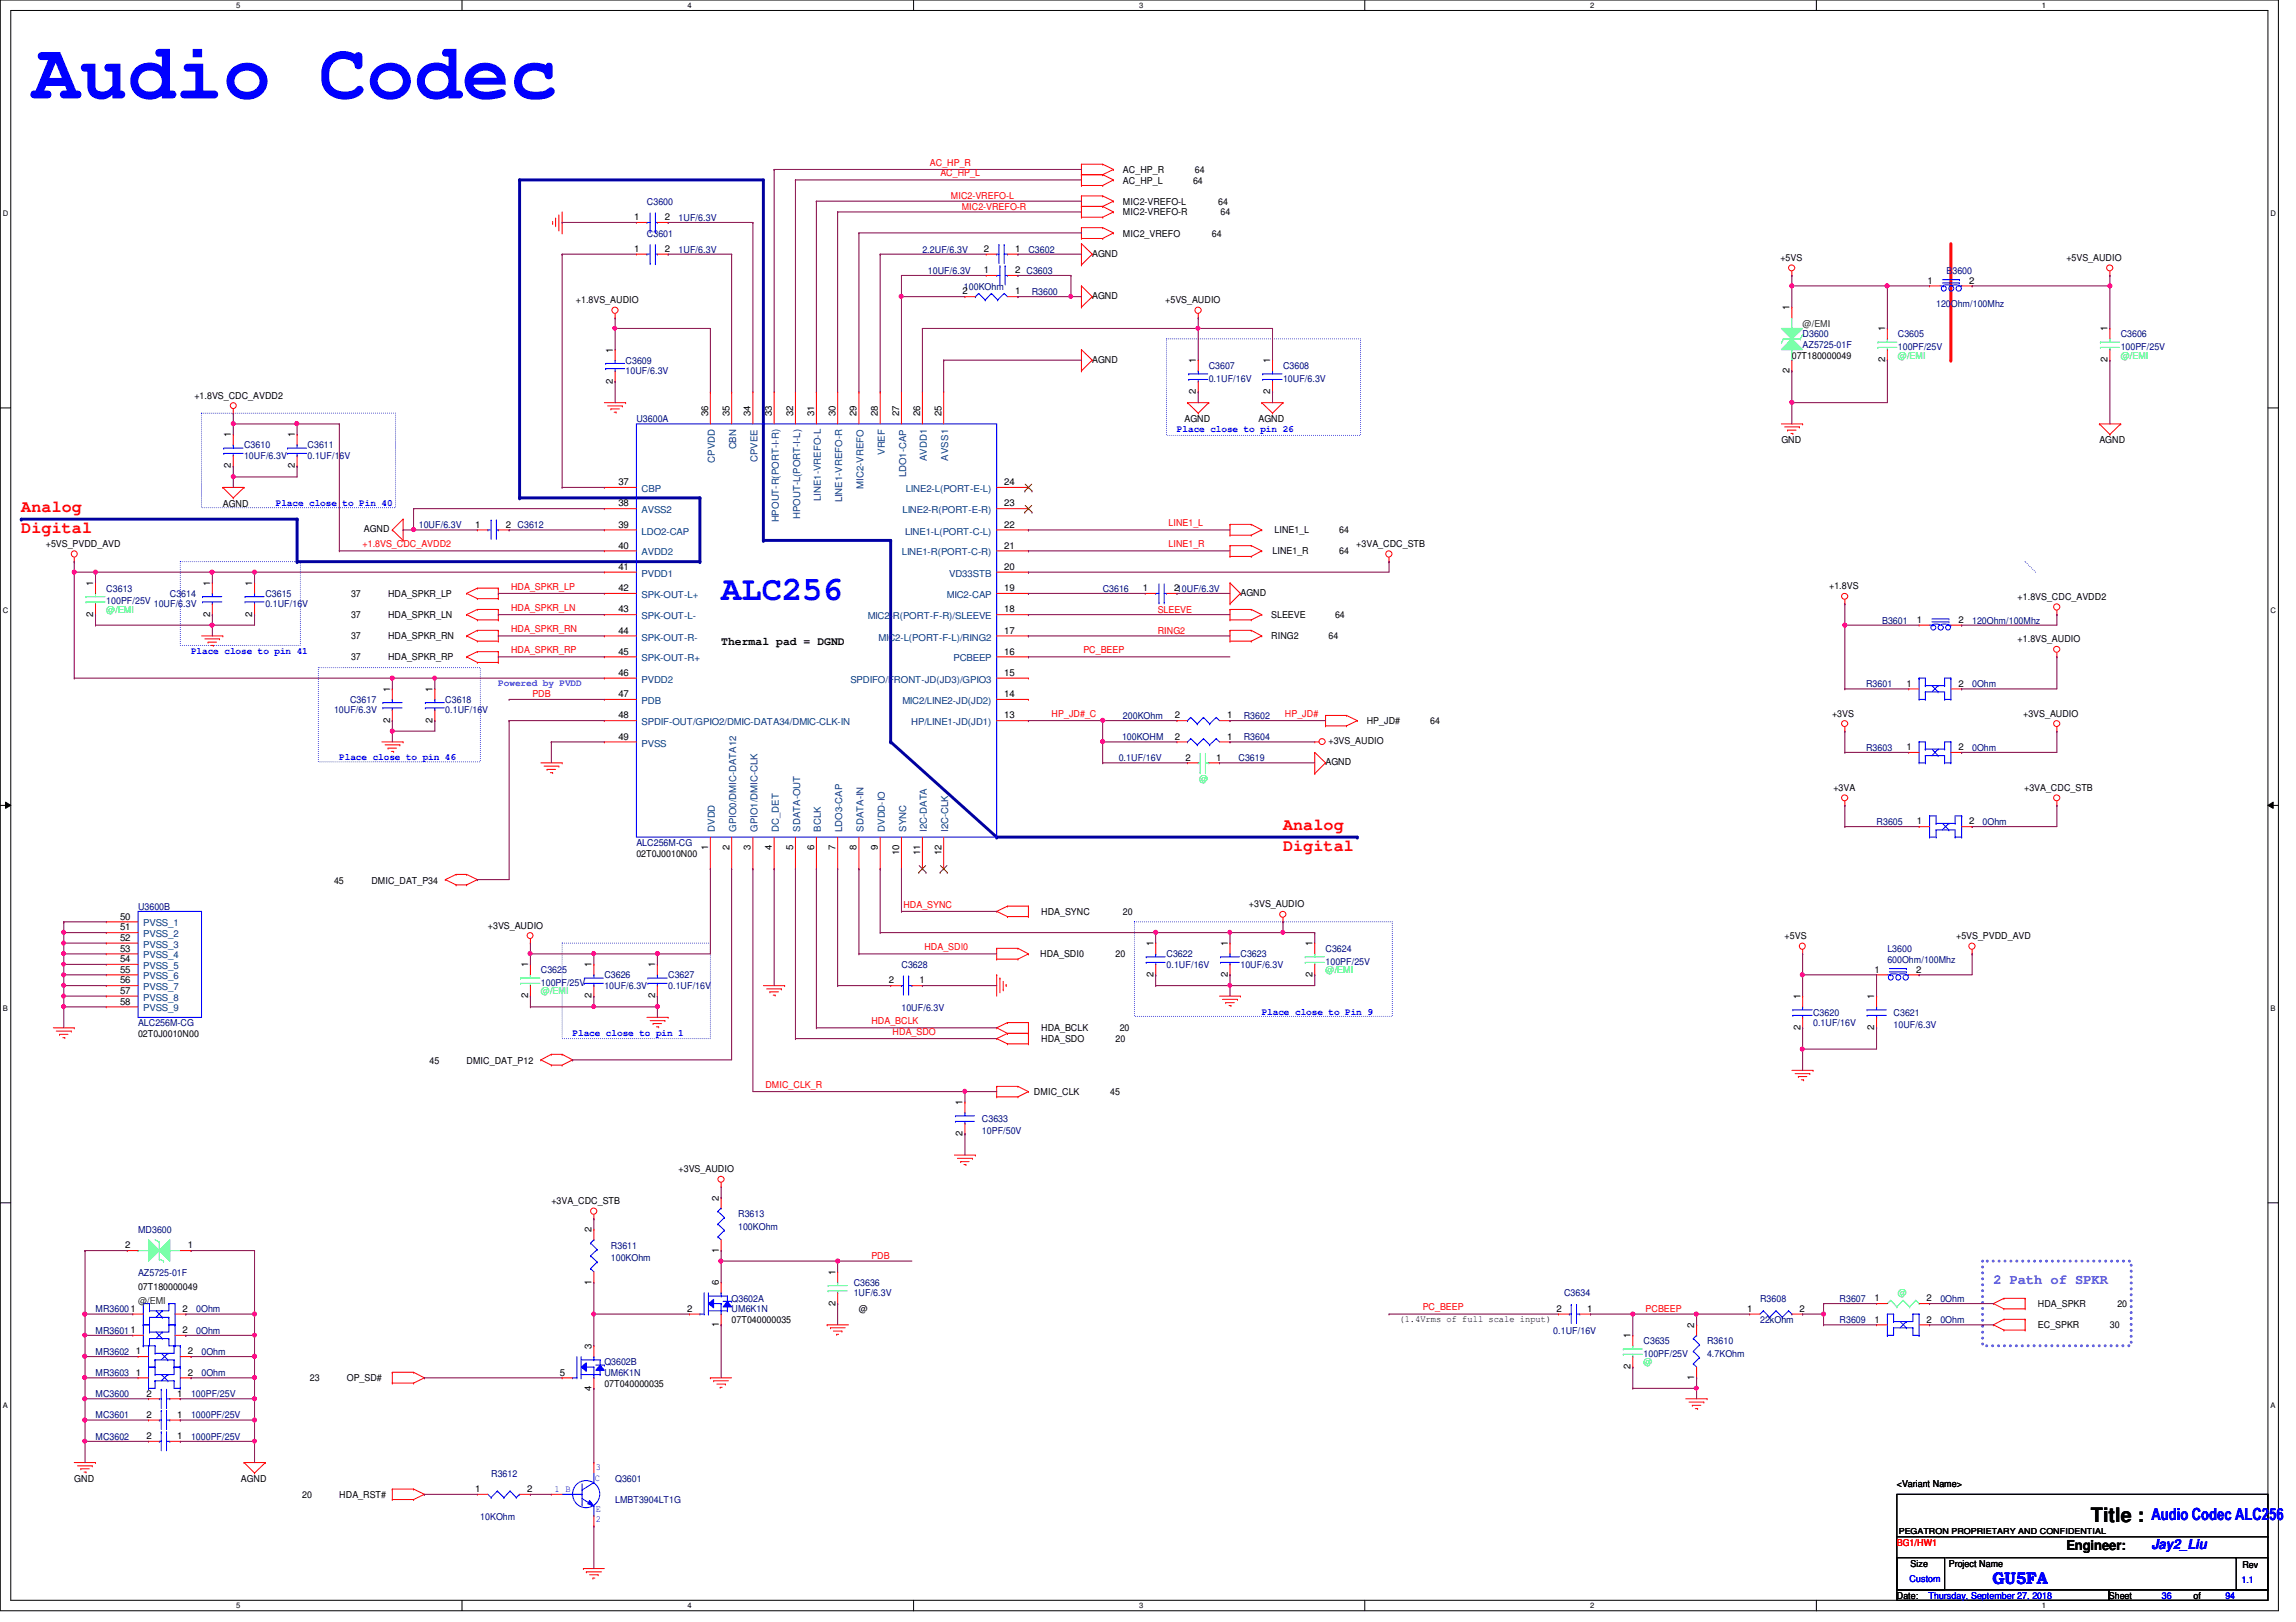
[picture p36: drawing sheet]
<svg xmlns="http://www.w3.org/2000/svg" width="297mm" height="210mm" viewBox="0 0 297 210" stroke-linecap="round" stroke-linejoin="round" font-family="sans-serif">
<defs><g id="words">
<text font-size="10.3" fill="#00f" x="4.1" y="12.7">Audio Codec</text>
<text font-size="4.4" fill="#00f" x="93.3" y="77.7">ALC256</text>
<text font-size="2.6" x="270.5" y="197">Title :</text>
<g font-size="2.2" fill="#f00">
<text x="2.7" y="66.2">Analog</text>
<text x="2.7" y="69">Digital</text>
<text x="166" y="107.4">Analog</text>
<text x="166" y="110.1">Digital</text>
</g>
<g font-size="2.2" fill="#00f">
<text x="278.3" y="196.8">Audio Codec ALC256</text>
<text x="257.8" y="205">GU5FA</text>
</g>
<text font-size="1.8" fill="#8000ff" x="257.9" y="166.1">2 Path of SPKR</text>
<text font-size="1.8" x="267.3" y="200.5">Engineer:</text>
<text font-size="1.8" fill="#00f" x="278.3" y="200.5">Jay2_Liu</text>
<text font-size="1.5" x="93.3" y="83.5">Thermal pad = DGND</text>
<g font-size="1.2" fill="#f00">
<text x="120.3" y="21.5">AC_HP_R</text>
<text x="121.7" y="22.8">AC_HP_L</text>
<text x="123" y="25.8">MIC2-VREFO-L</text>
<text x="124.4" y="27.2">MIC2-VREFO-R</text>
<text x="46.9" y="70.8">+1.8VS_CDC_AVDD2</text>
<text x="151.2" y="68.1">LINE1_L</text>
<text x="151.2" y="70.8">LINE1_R</text>
<text x="66.1" y="76.3">HDA_SPKR_LP</text>
<text x="66.1" y="79.1">HDA_SPKR_LN</text>
<text x="66.1" y="81.8">HDA_SPKR_RN</text>
<text x="149.8" y="82">RING2</text>
<text x="149.8" y="79.3">SLEEVE</text>
<text x="66.1" y="84.5">HDA_SPKR_RP</text>
<text x="140.2" y="84.5">PC_BEEP</text>
<text x="68.9" y="90.3">PDB</text>
<text x="136.1" y="92.8">HP_JD#_C</text>
<text x="166.2" y="92.8">HP_JD#</text>
<text x="116.9" y="117.5">HDA_SYNC</text>
<text x="119.6" y="123">HDA_SDI0</text>
<text x="112.7" y="132.5">HDA_BCLK</text>
<text x="115.5" y="133.9">HDA_SDO</text>
<text x="99" y="140.8">DMIC_CLK_R</text>
<text x="112.7" y="162.9">PDB</text>
<text x="184.1" y="169.6">PC_BEEP</text>
<text x="212.9" y="169.8">PCBEEP</text>
<text x="245.4" y="200">BG1/HW1</text>
</g>
<g font-size="1.2">
<text x="145.3" y="22.4">AC_HP_R</text>
<text x="145.3" y="23.7">AC_HP_L</text>
<text x="154.3" y="23.7">64</text>
<text x="154.6" y="22.4">64</text>
<text x="82" y="28.5">1</text>
<text x="86" y="28.5">2</text>
<text x="145.3" y="27.9">MIC2-VREFO-R</text>
<text x="145.3" y="26.5">MIC2-VREFO-L</text>
<text x="157.6" y="26.5">64</text>
<text x="157.9" y="27.9">64</text>
<text x="82" y="32.6">1</text>
<text x="86" y="32.6">2</text>
<text x="127.3" y="35.3">1</text>
<text x="127.3" y="32.6">2</text>
<text x="131.3" y="35.3">2 C3603</text>
<text x="131.3" y="32.6">1</text>
<text x="141.3" y="33.2">AGND</text>
<text x="145.3" y="30.6">MIC2_VREFO</text>
<text x="156.8" y="30.6">64</text>
<text x="230.3" y="33.8">+5VS</text>
<text x="267.3" y="33.8">+5VS_AUDIO</text>
<text x="74.5" y="39.2">+1.8VS_AUDIO</text>
<text x="124.5" y="38.1">2</text>
<text x="131.3" y="38.1">1</text>
<text x="141.3" y="38.7">AGND</text>
<text x="150.7" y="39.2">+5VS_AUDIO</text>
<text x="231.5" y="40.2" transform="rotate(-90 231.5 40.2)">1</text>
<text x="249.4" y="36.7">1</text>
<text x="254.8" y="36.7">2</text>
<text x="79.3" y="45.6" transform="rotate(-90 79.3 45.6)">1</text>
<text x="141.3" y="46.9">AGND</text>
<text x="154.7" y="47" transform="rotate(-90 154.7 47)">1</text>
<text x="164.3" y="47" transform="rotate(-90 164.3 47)">1</text>
<text x="231.8" y="46.4">07T180000049</text>
<text x="243.9" y="46.9" transform="rotate(-90 243.9 46.9)">2</text>
<text x="243.9" y="42.9" transform="rotate(-90 243.9 42.9)">1</text>
<text x="272.7" y="46.9" transform="rotate(-90 272.7 46.9)">2</text>
<text x="272.7" y="42.9" transform="rotate(-90 272.7 42.9)">1</text>
<text x="25.1" y="51.6">+1.8VS_CDC_AVDD2</text>
<text x="79.3" y="49.7" transform="rotate(-90 79.3 49.7)">2</text>
<text x="91.6" y="53.9" transform="rotate(-90 91.6 53.9)">36</text>
<text x="94.4" y="53.9" transform="rotate(-90 94.4 53.9)">35</text>
<text x="97.1" y="53.9" transform="rotate(-90 97.1 53.9)">34</text>
<text x="99.9" y="53.9" transform="rotate(-90 99.9 53.9)">33</text>
<text x="102.6" y="53.9" transform="rotate(-90 102.6 53.9)">32</text>
<text x="105.3" y="53.9" transform="rotate(-90 105.3 53.9)">31</text>
<text x="108.1" y="53.9" transform="rotate(-90 108.1 53.9)">30</text>
<text x="110.8" y="53.9" transform="rotate(-90 110.8 53.9)">29</text>
<text x="113.6" y="53.9" transform="rotate(-90 113.6 53.9)">28</text>
<text x="116.3" y="53.9" transform="rotate(-90 116.3 53.9)">27</text>
<text x="119" y="53.9" transform="rotate(-90 119 53.9)">26</text>
<text x="121.8" y="53.9" transform="rotate(-90 121.8 53.9)">25</text>
<text x="154.7" y="51" transform="rotate(-90 154.7 51)">2</text>
<text x="164.3" y="51" transform="rotate(-90 164.3 51)">2</text>
<text x="231.5" y="48.3" transform="rotate(-90 231.5 48.3)">2</text>
<text x="29.9" y="56.6" transform="rotate(-90 29.9 56.6)">1</text>
<text x="38.1" y="56.6" transform="rotate(-90 38.1 56.6)">1</text>
<text x="153.2" y="54.6">AGND</text>
<text x="162.8" y="54.6">AGND</text>
<text x="230.5" y="57.4">GND</text>
<text x="271.6" y="57.4">AGND</text>
<text x="28.8" y="65.6">AGND</text>
<text x="29.9" y="60.6" transform="rotate(-90 29.9 60.6)">2</text>
<text x="38.1" y="60.6" transform="rotate(-90 38.1 60.6)">2</text>
<text x="80" y="62.8">37</text>
<text x="80" y="65.5">38</text>
<text x="129.9" y="65.5">23</text>
<text x="129.9" y="62.8">24</text>
<text x="5.9" y="70.8">+5VS_PVDD_AVD</text>
<text x="47.1" y="68.9">AGND</text>
<text x="61.5" y="68.3">1</text>
<text x="65.4" y="68.3">2 C3612</text>
<text x="80" y="68.3">39</text>
<text x="80" y="71">40</text>
<text x="129.9" y="71">21</text>
<text x="129.9" y="68.3">22</text>
<text x="164.6" y="71.8">LINE1_R</text>
<text x="164.9" y="69">LINE1_L</text>
<text x="173.3" y="71.8">64</text>
<text x="173.3" y="69">64</text>
<text x="175.5" y="70.8">+3VA_CDC_STB</text>
<text x="12.1" y="75.8" transform="rotate(-90 12.1 75.8)">1</text>
<text x="27.2" y="75.8" transform="rotate(-90 27.2 75.8)">1</text>
<text x="32.6" y="75.8" transform="rotate(-90 32.6 75.8)">1</text>
<text x="45.4" y="77.3">37</text>
<text x="50.2" y="77.3">HDA_SPKR_LP</text>
<text x="80" y="73.7">41</text>
<text x="80" y="76.5">42</text>
<text x="129.9" y="76.5">19</text>
<text x="129.9" y="73.7">20</text>
<text x="147.9" y="76.5">1</text>
<text x="151.9" y="76.5">210UF/6.3V</text>
<text x="160.5" y="77.1">AGND</text>
<text x="236.6" y="76.3">+1.8VS</text>
<text x="261" y="77.7">+1.8VS_CDC_AVDD2</text>
<text x="12.1" y="79.8" transform="rotate(-90 12.1 79.8)">2</text>
<text x="27.2" y="79.8" transform="rotate(-90 27.2 79.8)">2</text>
<text x="32.6" y="79.8" transform="rotate(-90 32.6 79.8)">2</text>
<text x="45.4" y="80">37</text>
<text x="45.4" y="82.7">37</text>
<text x="50.2" y="80">HDA_SPKR_LN</text>
<text x="50.2" y="82.7">HDA_SPKR_RN</text>
<text x="80" y="79.2">43</text>
<text x="80" y="82">44</text>
<text x="129.9" y="82">17</text>
<text x="129.9" y="79.2">18</text>
<text x="164.5" y="80">SLEEVE</text>
<text x="164.5" y="82.7">RING2</text>
<text x="171.9" y="82.7">64</text>
<text x="172.7" y="80">64</text>
<text x="248" y="80.6">1</text>
<text x="253.4" y="80.6">2</text>
<text x="261" y="83.1">+1.8VS_AUDIO</text>
<text x="45.4" y="85.5">37</text>
<text x="50.2" y="85.5">HDA_SPKR_RP</text>
<text x="50.5" y="89.5" transform="rotate(-90 50.5 89.5)">1</text>
<text x="56" y="89.5" transform="rotate(-90 56 89.5)">1</text>
<text x="80" y="84.7">45</text>
<text x="80" y="87.5">46</text>
<text x="129.9" y="87.5">15</text>
<text x="129.9" y="84.7">16</text>
<text x="246.6" y="88.9">1</text>
<text x="253.4" y="88.9">2</text>
<text x="50.5" y="93.5" transform="rotate(-90 50.5 93.5)">2</text>
<text x="56" y="93.5" transform="rotate(-90 56 93.5)">2</text>
<text x="80" y="90.2">47</text>
<text x="80" y="93">48</text>
<text x="80" y="95.7">49</text>
<text x="129.9" y="93">13</text>
<text x="129.9" y="90.2">14</text>
<text x="152" y="93">2</text>
<text x="152" y="95.7">2</text>
<text x="158.7" y="93">1</text>
<text x="158.7" y="95.7">1</text>
<text x="176.8" y="93.7">HP_JD#</text>
<text x="185" y="93.7">64</text>
<text x="237" y="92.8">+3VS</text>
<text x="261.7" y="92.8">+3VS_AUDIO</text>
<text x="153.4" y="98.4">2</text>
<text x="157.3" y="98.4">1</text>
<text x="171.5" y="99.1">AGND</text>
<text x="171.9" y="96.3">+3VS_AUDIO</text>
<text x="246.6" y="97.1">1</text>
<text x="253.4" y="97.1">2</text>
<text x="237.2" y="102.4">+3VA</text>
<text x="248" y="106.7">1</text>
<text x="254.8" y="106.7">2</text>
<text x="261.9" y="102.4">+3VA_CDC_STB</text>
<text x="82.3" y="110.9">02T0J0010N00</text>
<text x="91.6" y="110" transform="rotate(-90 91.6 110)">1</text>
<text x="94.4" y="110" transform="rotate(-90 94.4 110)">2</text>
<text x="97.1" y="110" transform="rotate(-90 97.1 110)">3</text>
<text x="99.9" y="110" transform="rotate(-90 99.9 110)">4</text>
<text x="102.6" y="110" transform="rotate(-90 102.6 110)">5</text>
<text x="105.3" y="110" transform="rotate(-90 105.3 110)">6</text>
<text x="108.1" y="110" transform="rotate(-90 108.1 110)">7</text>
<text x="110.8" y="110" transform="rotate(-90 110.8 110)">8</text>
<text x="113.6" y="110" transform="rotate(-90 113.6 110)">9</text>
<text x="116.3" y="110.7" transform="rotate(-90 116.3 110.7)">10</text>
<text x="119" y="110.7" transform="rotate(-90 119 110.7)">11</text>
<text x="121.8" y="110.7" transform="rotate(-90 121.8 110.7)">12</text>
<text x="15.5" y="119">50</text>
<text x="43.2" y="114.4">45</text>
<text x="48" y="114.4">DMIC_DAT_P34</text>
<text x="134.7" y="118.4">HDA_SYNC</text>
<text x="145.3" y="118.4">20</text>
<text x="161.6" y="117.4">+3VS_AUDIO</text>
<text x="15.5" y="120.4">51</text>
<text x="15.5" y="121.8">52</text>
<text x="15.5" y="123.1">53</text>
<text x="15.5" y="124.5">54</text>
<text x="15.5" y="125.9">55</text>
<text x="63.1" y="120.2">+3VS_AUDIO</text>
<text x="68.3" y="125.2" transform="rotate(-90 68.3 125.2)">1</text>
<text x="76.5" y="125.2" transform="rotate(-90 76.5 125.2)">1</text>
<text x="84.7" y="125.2" transform="rotate(-90 84.7 125.2)">1</text>
<text x="134.6" y="123.9">HDA_SDI0</text>
<text x="144.3" y="123.9">20</text>
<text x="149.2" y="122.5" transform="rotate(-90 149.2 122.5)">1</text>
<text x="158.8" y="122.5" transform="rotate(-90 158.8 122.5)">1</text>
<text x="169.8" y="122.5" transform="rotate(-90 169.8 122.5)">1</text>
<text x="230.9" y="121.5">+5VS</text>
<text x="242.5" y="125.9">1</text>
<text x="247.9" y="125.9">2</text>
<text x="253.1" y="121.5">+5VS_PVDD_AVD</text>
<text x="15.5" y="127.3">56</text>
<text x="15.5" y="128.6">57</text>
<text x="15.5" y="130">58</text>
<text x="68.3" y="129.2" transform="rotate(-90 68.3 129.2)">2</text>
<text x="76.5" y="129.2" transform="rotate(-90 76.5 129.2)">2</text>
<text x="84.7" y="129.2" transform="rotate(-90 84.7 129.2)">2</text>
<text x="115" y="127.3">2</text>
<text x="119" y="127.3">1</text>
<text x="149.2" y="126.4" transform="rotate(-90 149.2 126.4)">2</text>
<text x="158.8" y="126.4" transform="rotate(-90 158.8 126.4)">2</text>
<text x="169.8" y="126.4" transform="rotate(-90 169.8 126.4)">2</text>
<text x="232.9" y="129.3" transform="rotate(-90 232.9 129.3)">1</text>
<text x="242.5" y="129.3" transform="rotate(-90 242.5 129.3)">1</text>
<text x="17.9" y="134.2">02T0J0010N00</text>
<text x="55.6" y="137.8">45</text>
<text x="60.4" y="137.8">DMIC_DAT_P12</text>
<text x="134.7" y="134.9">HDA_SDO</text>
<text x="134.7" y="133.5">HDA_BCLK</text>
<text x="144.3" y="134.9">20</text>
<text x="144.9" y="133.5">20</text>
<text x="232.9" y="133.3" transform="rotate(-90 232.9 133.3)">2</text>
<text x="242.5" y="133.3" transform="rotate(-90 242.5 133.3)">2</text>
<text x="124.5" y="143" transform="rotate(-90 124.5 143)">1</text>
<text x="133.8" y="141.7">DMIC_CLK</text>
<text x="143.6" y="141.7">45</text>
<text x="124.5" y="147" transform="rotate(-90 124.5 147)">2</text>
<text x="71.3" y="155.8">+3VA_CDC_STB</text>
<text x="87.8" y="151.7">+3VS_AUDIO</text>
<text x="93" y="155.4" transform="rotate(-90 93 155.4)">2</text>
<text x="16.2" y="161.5">2</text>
<text x="24.3" y="161.5">1</text>
<text x="76.5" y="159.5" transform="rotate(-90 76.5 159.5)">2</text>
<text x="17.9" y="167">07T180000049</text>
<text x="76.5" y="166.2" transform="rotate(-90 76.5 166.2)">1</text>
<text x="93" y="166.3" transform="rotate(-90 93 166.3)">6</text>
<text x="93" y="162.1" transform="rotate(-90 93 162.1)">1</text>
<text x="108.1" y="165" transform="rotate(-90 108.1 165)">1</text>
<text x="23.6" y="172.5">2</text>
<text x="23.6" y="169.8">2</text>
<text x="88.9" y="169.8">2</text>
<text x="93" y="171.7" transform="rotate(-90 93 171.7)">1</text>
<text x="94.7" y="171.2">07T040000035</text>
<text x="108.1" y="169" transform="rotate(-90 108.1 169)">2</text>
<text x="111.1" y="169.8">@</text>
<text x="181.1" y="171.1">(1.4Vrms of full scale input)</text>
<text x="201.4" y="169.8">2</text>
<text x="205.4" y="169.8">1</text>
<text x="210.9" y="173.2" transform="rotate(-90 210.9 173.2)">1</text>
<text x="219.2" y="171.8" transform="rotate(-90 219.2 171.8)">2</text>
<text x="226.1" y="169.8">1</text>
<text x="232.8" y="169.8">2</text>
<text x="242.5" y="171.2">1</text>
<text x="242.5" y="168.4">1</text>
<text x="249.3" y="171.2">2</text>
<text x="249.3" y="168.4">2</text>
<text x="263.6" y="171.9">EC_SPKR</text>
<text x="263.6" y="169.2">HDA_SPKR</text>
<text x="273" y="171.9">30</text>
<text x="273.9" y="169.2">20</text>
<text x="17.6" y="178">1</text>
<text x="17.6" y="175.3">1</text>
<text x="24.3" y="178">2</text>
<text x="24.3" y="175.3">2</text>
<text x="40.1" y="178.7">23</text>
<text x="44.9" y="178.7">OP_SD#</text>
<text x="72.4" y="178">5</text>
<text x="76.5" y="180" transform="rotate(-90 76.5 180)">4</text>
<text x="76.5" y="174.6" transform="rotate(-90 76.5 174.6)">3</text>
<text x="78.2" y="179.5">07T040000035</text>
<text x="210.9" y="177.2" transform="rotate(-90 210.9 177.2)">2</text>
<text x="219.2" y="178.6" transform="rotate(-90 219.2 178.6)">1</text>
<text x="19" y="183.5">2</text>
<text x="19" y="180.7">2</text>
<text x="22.9" y="183.5">1</text>
<text x="22.9" y="180.7">1</text>
<text x="9.6" y="191.8">GND</text>
<text x="19" y="186.2">2</text>
<text x="22.9" y="186.2">1</text>
<text x="31.2" y="191.8">AGND</text>
<text x="39.1" y="193.8">20</text>
<text x="43.9" y="193.8">HDA_RST#</text>
<text x="61.5" y="193.1">1</text>
<text x="68.2" y="193.1">2</text>
<text x="245.4" y="192.4">&lt;Variant Name&gt;</text>
<text x="247.2" y="202.7">Size</text>
<text x="252.1" y="202.7">Project Name</text>
<text x="290.1" y="202.9">Rev</text>
<text x="245.4" y="206.9">Date:</text>
<text x="272.8" y="206.9">Sheet</text>
<text x="283.8" y="206.9">of</text>
</g>
<g font-size="1.2" fill="#000080">
<text x="83.7" y="26.5">C3600</text>
<text x="87.8" y="28.6">1UF/6.3V</text>
<text x="83.7" y="30.6">C3601</text>
<text x="87.8" y="32.7">1UF/6.3V</text>
<text x="119.3" y="32.7">2.2UF/6.3V</text>
<text x="120.1" y="35.4">10UF/6.3V</text>
<text x="133.1" y="32.7">C3602</text>
<text x="251.8" y="35.4">B3600</text>
<text x="124.7" y="37.5">100KOhm</text>
<text x="133.5" y="38.1">R3600</text>
<text x="250.5" y="39.7">120Ohm/100Mhz</text>
<text x="80.9" y="47.1">C3609</text>
<text x="156.4" y="47.8">C3607</text>
<text x="166" y="47.8">C3608</text>
<text x="233.2" y="43.6">D3600</text>
<text x="233.2" y="45">AZ5725-01F</text>
<text x="245.5" y="43.6">C3605</text>
<text x="245.5" y="45.3">100PF/25V</text>
<text x="274.4" y="43.6">C3606</text>
<text x="274.4" y="45.3">100PF/25V</text>
<text x="80.9" y="48.4">10UF/6.3V</text>
<text x="156.4" y="49.4">0.1UF/16V</text>
<text x="166" y="49.4">10UF/6.3V</text>
<text x="31.6" y="58">C3610</text>
<text x="31.6" y="59.4">10UF/6.3V</text>
<text x="39.8" y="58">C3611</text>
<text x="39.8" y="59.4">0.1UF/16V</text>
<text x="82.3" y="54.6">U3600A</text>
<text x="54.2" y="68.3">10UF/6.3V</text>
<text x="13.8" y="76.6">C3613</text>
<text x="22" y="77.3">C3614</text>
<text x="34.3" y="77.3">C3615</text>
<text x="142.7" y="76.6">C3616</text>
<text x="13.8" y="78.2">100PF/25V</text>
<text x="19.9" y="78.6">10UF/6.3V</text>
<text x="34.3" y="78.6">0.1UF/16V</text>
<text x="243.5" y="80.7">B3601</text>
<text x="255.1" y="80.7">120Ohm/100Mhz</text>
<text x="241.4" y="88.9">R3601</text>
<text x="255.1" y="88.9">0Ohm</text>
<text x="43.2" y="92.3">10UF/6.3V</text>
<text x="45.3" y="91">C3617</text>
<text x="57.6" y="91">C3618</text>
<text x="57.6" y="92.3">0.1UF/16V</text>
<text x="145.2" y="95.8">100KOHM</text>
<text x="145.3" y="93">200KOhm</text>
<text x="160.9" y="93">R3602</text>
<text x="160.9" y="95.8">R3604</text>
<text x="144.7" y="98.5">0.1UF/16V</text>
<text x="160.2" y="98.5">C3619</text>
<text x="241.4" y="97.2">R3603</text>
<text x="255.1" y="97.2">0Ohm</text>
<text x="242.8" y="106.7">R3605</text>
<text x="256.5" y="106.7">0Ohm</text>
<text x="82.3" y="109.5">ALC256M-CG</text>
<text x="17.9" y="117.7">U3600B</text>
<text x="70" y="125.9">C3625</text>
<text x="116.6" y="125.3">C3628</text>
<text x="150.9" y="123.9">C3622</text>
<text x="150.9" y="125.3">0.1UF/16V</text>
<text x="160.5" y="123.9">C3623</text>
<text x="160.5" y="125.3">10UF/6.3V</text>
<text x="171.5" y="123.2">C3624</text>
<text x="171.5" y="124.8">100PF/25V</text>
<text x="244.2" y="123.2">L3600</text>
<text x="244.2" y="124.6">600Ohm/100Mhz</text>
<text x="70" y="127.6">100PF/25V</text>
<text x="78.2" y="126.6">C3626</text>
<text x="78.2" y="128">10UF/6.3V</text>
<text x="86.4" y="126.6">C3627</text>
<text x="86.4" y="128">0.1UF/16V</text>
<text x="116.6" y="130.9">10UF/6.3V</text>
<text x="234.6" y="131.4">C3620</text>
<text x="245" y="131.4">C3621</text>
<text x="17.9" y="132.8">ALC256M-CG</text>
<text x="234.6" y="132.8">0.1UF/16V</text>
<text x="245" y="133.1">10UF/6.3V</text>
<text x="127" y="145.2">C3633</text>
<text x="127" y="146.8">10PF/50V</text>
<text x="17.9" y="159.6">MD3600</text>
<text x="79" y="161.6">R3611</text>
<text x="95.5" y="157.5">R3613</text>
<text x="95.5" y="159.1">100KOhm</text>
<text x="17.9" y="165.2">AZ5725-01F</text>
<text x="79" y="163.2">100KOhm</text>
<text x="110.4" y="166.4">C3636</text>
<text x="110.4" y="167.8">1UF/6.3V</text>
<text x="202.3" y="167.8">C3634</text>
<text x="12.4" y="172.6">MR36011</text>
<text x="12.4" y="169.8">MR36001</text>
<text x="25.4" y="172.6">0Ohm</text>
<text x="25.4" y="169.8">0Ohm</text>
<text x="94.7" y="168.4">Q3602A</text>
<text x="94.7" y="169.8">UM6K1N</text>
<text x="201" y="172.6">0.1UF/16V</text>
<text x="212.6" y="173.9">C3635</text>
<text x="220.8" y="173.9">R3610</text>
<text x="227.7" y="168.4">R3608</text>
<text x="227.7" y="171.2">22kOhm</text>
<text x="238" y="171.2">R3609</text>
<text x="238" y="168.4">R3607</text>
<text x="251" y="171.2">0Ohm</text>
<text x="251" y="168.4">0Ohm</text>
<text x="12.4" y="178.1">MR3603</text>
<text x="12.4" y="175.3">MR3602</text>
<text x="26.1" y="178.1">0Ohm</text>
<text x="26.1" y="175.3">0Ohm</text>
<text x="78.2" y="176.7">Q3602B</text>
<text x="78.2" y="178.1">UM6K1N</text>
<text x="212.6" y="175.6">100PF/25V</text>
<text x="220.8" y="175.6">4.7KOhm</text>
<text x="12.4" y="183.6">MC3601</text>
<text x="12.4" y="180.8">MC3600</text>
<text x="24.7" y="183.6">1000PF/25V</text>
<text x="24.7" y="180.8">100PF/25V</text>
<text x="12.4" y="186.3">MC3602</text>
<text x="24.7" y="186.3">1000PF/25V</text>
<text x="63.5" y="191.1">R3612</text>
<text x="79.6" y="191.8">Q3601</text>
<text x="62.1" y="196.7">10KOhm</text>
<text x="79.6" y="194.5">LMBT3904LT1G</text>
</g>
<g font-size="1.2" fill="#008000">
<text x="233.2" y="42.3">@/EMI</text>
<text x="17.9" y="168.7">@/EMI</text>
</g>
<g font-size="1.2" fill="#0f0">
<text x="245.5" y="46.4">@/EMI</text>
<text x="274.4" y="46.4">@/EMI</text>
<text x="13.8" y="79.3">@/EMI</text>
<text x="155.1" y="101.3">@</text>
<text x="171.5" y="125.9">@/EMI</text>
<text x="70" y="128.7">@/EMI</text>
<text x="245.5" y="167.8">@</text>
<text x="212.6" y="176.7">@</text>
</g>
<g font-size="1.2" fill="#004080">
<text x="92.5" y="59.9" transform="rotate(-90 92.5 59.9)">CPVDD</text>
<text x="95.2" y="58.2" transform="rotate(-90 95.2 58.2)">CBN</text>
<text x="98" y="59.8" transform="rotate(-90 98 59.8)">CPVEE</text>
<text x="114.5" y="58.9" transform="rotate(-90 114.5 58.9)">VREF</text>
<text x="119.9" y="59.7" transform="rotate(-90 119.9 59.7)">AVDD1</text>
<text x="122.7" y="59.6" transform="rotate(-90 122.7 59.6)">AVSS1</text>
<text x="83" y="63.7">CBP</text>
<text x="106.2" y="64.8" transform="rotate(-90 106.2 64.8)">LINE1-VREFO-L</text>
<text x="109" y="65" transform="rotate(-90 109 65)">LINE1-VREFO-R</text>
<text x="111.7" y="63.2" transform="rotate(-90 111.7 63.2)">MIC2-VREFO</text>
<text x="117.2" y="63.7">LINE2-L(PORT-E-L)</text>
<text x="117.2" y="61.8" transform="rotate(-90 117.2 61.8)">LDO1-CAP</text>
<text x="83" y="66.4">AVSS2</text>
<text x="83" y="69.2">LDO2-CAP</text>
<text x="83" y="71.9">AVDD2</text>
<text x="100.7" y="67.6" transform="rotate(-90 100.7 67.6)">HPOUT-R(PORT-I-R)</text>
<text x="103.5" y="67.2" transform="rotate(-90 103.5 67.2)">HPOUT-L(PORT-I-L)</text>
<text x="116.7" y="71.9">LINE1-R(PORT-C-R)</text>
<text x="116.8" y="66.4">LINE2-R(PORT-E-R)</text>
<text x="117.1" y="69.2">LINE1-L(PORT-C-L)</text>
<text x="83" y="74.6">PVDD1</text>
<text x="83" y="77.4">SPK-OUT-L+</text>
<text x="122.5" y="77.4">MIC2-CAP</text>
<text x="122.8" y="74.6">VD33STB</text>
<text x="83" y="80.1">SPK-OUT-L-</text>
<text x="83" y="82.9">SPK-OUT-R-</text>
<text x="112.3" y="80.1">MIC2-R(PORT-F-R)/SLEEVE</text>
<text x="113.7" y="82.9">MIC2-L(PORT-F-L)/RING2</text>
<text x="83" y="85.6">SPK-OUT-R+</text>
<text x="83" y="88.3">PVDD2</text>
<text x="110" y="88.3">SPDIFO/FRONT-JD(JD3)/GPIO3</text>
<text x="123.4" y="85.6">PCBEEP</text>
<text x="83" y="91.1">PDB</text>
<text x="83" y="93.9">SPDIF-OUT/GPIO2/DMIC-DATA34/DMIC-CLK-IN</text>
<text x="116.8" y="91.1">MIC2/LINE2-JD(JD2)</text>
<text x="117.9" y="93.9">HP/LINE1-JD(JD1)</text>
<text x="83" y="96.6">PVSS</text>
<text x="92.5" y="107.7" transform="rotate(-90 92.5 107.7)">DVDD</text>
<text x="95.2" y="107.7" transform="rotate(-90 95.2 107.7)">GPIO0/DMIC-DATA12</text>
<text x="98" y="107.7" transform="rotate(-90 98 107.7)">GPIO1/DMIC-CLK</text>
<text x="100.7" y="107.7" transform="rotate(-90 100.7 107.7)">DC_DET</text>
<text x="103.5" y="107.7" transform="rotate(-90 103.5 107.7)">SDATA-OUT</text>
<text x="106.2" y="107.7" transform="rotate(-90 106.2 107.7)">BCLK</text>
<text x="109" y="107.7" transform="rotate(-90 109 107.7)">LDO3-CAP</text>
<text x="111.7" y="107.7" transform="rotate(-90 111.7 107.7)">SDATA-IN</text>
<text x="114.5" y="107.7" transform="rotate(-90 114.5 107.7)">DVDD-IO</text>
<text x="117.2" y="107.7" transform="rotate(-90 117.2 107.7)">SYNC</text>
<text x="119.9" y="107.7" transform="rotate(-90 119.9 107.7)">I2C-DATA</text>
<text x="122.7" y="107.7" transform="rotate(-90 122.7 107.7)">I2C-CLK</text>
<text x="18.5" y="119.9">PVSS_1</text>
<text x="18.5" y="121.3">PVSS_2</text>
<text x="18.5" y="122.6">PVSS_3</text>
<text x="18.5" y="124">PVSS_4</text>
<text x="18.5" y="125.4">PVSS_5</text>
<text x="18.5" y="126.7">PVSS_6</text>
<text x="18.5" y="128.1">PVSS_7</text>
<text x="18.5" y="129.5">PVSS_8</text>
<text x="18.5" y="130.9">PVSS_9</text>
</g>
<g font-size="1.2" fill="#00f">
<text x="152.3" y="55.9">Place close to pin 26</text>
<text x="35.7" y="65.4">Place close to Pin 40</text>
<text x="24.7" y="84.7">Place close to pin 41</text>
<text x="43.9" y="98.4">Place close to pin 46</text>
<text x="163.2" y="131.3">Place close to Pin 9</text>
<text x="74.1" y="134">Place close to pin 1</text>
<text x="77" y="191.6">C</text>
<text x="77.1" y="190.3">3</text>
<text x="71.8" y="193">1 B</text>
<text x="77.1" y="195.6">E</text>
<text x="77.1" y="197">2</text>
<text x="247.1" y="204.7">Custom</text>
<text x="249.5" y="206.9">Thursday, September 27, 2018</text>
<text x="279.7" y="206.9">36</text>
<text x="287.9" y="206.9">94</text>
<text x="290" y="204.8">1.1</text>
</g>
<text font-size="1.2" fill="#0080ff" x="64.5" y="88.8">Powered by PVDD</text>
<text font-size="1.1" x="245.7" y="198.5">PEGATRON PROPRIETARY AND CONFIDENTIAL</text>
<g font-size="1">
<text x="30.6" y="1">5</text>
<text x="88.9" y="1">4</text>
<text x="147.4" y="1">3</text>
<text x="205.7" y="1">2</text>
<text x="264.2" y="1">1</text>
<text x=".4" y="27.9">D</text>
<text x="293.7" y="27.9">D</text>
<text x=".4" y="79.4">C</text>
<text x="293.7" y="79.4">C</text>
<text x=".4" y="130.8">B</text>
<text x="293.7" y="130.8">B</text>
<text x=".4" y="182.2">A</text>
<text x="293.7" y="182.2">A</text>
<text x="30.6" y="208.1">5</text>
<text x="88.9" y="208.1">4</text>
<text x="147.4" y="208.1">3</text>
<text x="205.7" y="208.1">2</text>
<text x="264.2" y="208.1">1</text>
</g>
</g></defs>
<path d="M0 0h294.8v208.4h-294.8zM1.4 1.4h292v205.7h-292z" fill="none" stroke="#000" stroke-width=".13"/>
<g fill="#fff">
<path d="M30.6 .1h.5v1.1h-.5z"/>
<path d="M30.6 207.2h.5v1.1h-.5z"/>
</g>
<path d="M59.8 0v1.4M59.8 207.1v1.3" fill="none" stroke="#000" stroke-width=".13"/>
<g fill="#fff">
<path d="M88.9 .1h.6v1.1h-.6z"/>
<path d="M88.9 207.2h.6v1.1h-.6z"/>
</g>
<path d="M118.2 0v1.4M118.2 207.1v1.3" fill="none" stroke="#000" stroke-width=".13"/>
<g fill="#fff">
<path d="M147.4 .1h.5v1.1h-.5z"/>
<path d="M147.4 207.2h.5v1.1h-.5z"/>
</g>
<path d="M176.6 0v1.4M176.6 207.1v1.3" fill="none" stroke="#000" stroke-width=".13"/>
<g fill="#fff">
<path d="M205.7 .1h.6v1.1h-.6z"/>
<path d="M205.7 207.2h.6v1.1h-.6z"/>
</g>
<path d="M235 0v1.4M235 207.1v1.3" fill="none" stroke="#000" stroke-width=".13"/>
<g fill="#fff">
<path d="M264.2 .1h.5v1.1h-.5z"/>
<path d="M264.2 207.2h.5v1.1h-.5z"/>
<path d="M.4 27.1h.7v1.1h-.7z"/>
<path d="M293.7 27.1h.8v1.1h-.8z"/>
<path d="M.4 78.5h.7v1.1h-.7z"/>
<path d="M293.7 78.5h.8v1.1h-.8z"/>
</g>
<path d="M0 52.8h1.4M293.4 52.8h1.4" fill="none" stroke="#000" stroke-width=".13"/>
<g fill="#fff">
<path d="M.4 129.9h.6v1.1h-.6z"/>
<path d="M293.7 129.9h.7v1.1h-.7z"/>
</g>
<path d="M0 104.2h1.4M.7 103.8l.7 .4-.7 .4zM293.4 104.2l.7-.4v.8zM293.4 104.2h1.4" fill="none" stroke="#000" stroke-width=".13"/>
<path d="M.7 103.8l.7 .4-.7 .4zM293.4 104.2l.7-.4v.8z" fill="#000"/>
<g fill="#fff">
<path d="M.4 181.4h.6v1.1h-.6z"/>
<path d="M293.7 181.4h.7v1.1h-.7z"/>
</g>
<path d="M0 155.7h1.4M293.4 155.7h1.4" fill="none" stroke="#000" stroke-width=".13"/>
<path d="M26.1 53.5h25.1v12.2h-25.1zM150.9 43.9h25.1v12.4h-25.1zM23.3 72.7h15.6v10.8h-15.6zM41.2 86.4h20.9v12.2h-20.9zM146.8 119.3h33.3v12.2h-33.3zM72.7 122h19.2v12.4h-19.2z" fill="none" stroke="#00f" stroke-width=".13" stroke-dasharray="0 .3"/>
<path d="M115.2 69.9v26.1" fill="none" stroke="#0000a0" stroke-width=".38"/>
<circle cx="115.2" cy="96" r=".19" fill="#0000a0"/>
<path d="M115.2 96l13.7 12.3" fill="none" stroke="#0000a0" stroke-width=".38"/>
<circle cx="128.9" cy="108.3" r=".19" fill="#0000a0"/>
<path d="M128.9 108.3h46.7" fill="none" stroke="#0000a0" stroke-width=".38"/>
<circle cx="175.6" cy="108.3" r=".19" fill="#0000a0"/>
<path d="M98.8 23.3v46.6" fill="none" stroke="#0000a0" stroke-width=".38"/>
<circle cx="98.8" cy="69.9" r=".19" fill="#0000a0"/>
<path d="M98.8 69.9h16.4" fill="none" stroke="#0000a0" stroke-width=".38"/>
<circle cx="115.2" cy="69.9" r=".19" fill="#0000a0"/>
<path d="M67.2 23.3h31.6" fill="none" stroke="#0000a0" stroke-width=".38"/>
<circle cx="67.2" cy="23.3" r=".19" fill="#0000a0"/>
<path d="M67.2 23.3v41.1" fill="none" stroke="#0000a0" stroke-width=".38"/>
<circle cx="67.2" cy="64.4" r=".19" fill="#0000a0"/>
<path d="M67.2 64.4h23.3" fill="none" stroke="#0000a0" stroke-width=".38"/>
<circle cx="90.5" cy="64.4" r=".19" fill="#0000a0"/>
<path d="M90.5 64.4v8.3" fill="none" stroke="#0000a0" stroke-width=".38"/>
<circle cx="90.5" cy="72.7" r=".19" fill="#0000a0"/>
<path d="M38.4 72.7h52.1" fill="none" stroke="#0000a0" stroke-width=".38"/>
<circle cx="38.4" cy="72.7" r=".19" fill="#0000a0"/>
<path d="M38.4 67.2v5.5" fill="none" stroke="#0000a0" stroke-width=".38"/>
<circle cx="38.4" cy="67.2" r=".19" fill="#0000a0"/>
<path d="M2.7 67.2h35.7" fill="none" stroke="#0000a0" stroke-width=".38"/>
<circle cx="2.7" cy="67.2" r=".19" fill="#0000a0"/>
<path d="M262 72.7h.1M263.4 74l-1.4-1.3" fill="none" stroke="#00f" stroke-width=".13" stroke-dasharray="0 .3"/>
<path d="M256.5 163.2h19.2v11h-19.2z" fill="none" stroke="#8000ff" stroke-width=".38" stroke-dasharray="0 .8"/>
<path d="M252.4 31.5v15.1" fill="none" stroke="#f00" stroke-width=".38"/>
<circle cx="252.4" cy="46.6" r=".19" fill="#f00"/>
<g fill="none" stroke="#f00" stroke-width=".13">
<path d="M71.5 28.9h.1M71.5 28.7v.2M71.9 28.2h.1M71.9 28.2v1.1M72.3 29.8h.1M72.3 27.8v2M72.7 30.1h.1M72.7 27.4v2.7M124.8 38.4h.1M124.8 38.4h1.4M130.3 38.4h1.4M131.7 38.4h.1"/>
<path d="M139.9 22.6h.1M139.9 21.3h.1M139.9 24h.1M139.9 28.1h.1M139.9 26.7h.1M139.9 25.4h.1M139.9 30.9h.1M139.9 29.5h.1M139.9 34.3h.1M139.9 31.5h.1M139.9 39.8h.1M139.9 37h.1"/>
<path d="M139.9 22.6h2.8M139.9 21.3v2.7M139.9 25.4v2.7M139.9 29.5v1.4M139.9 31.5v2.8M139.9 37v2.8M139.9 21.3h2.8M139.9 24h2.8M139.9 28.1h2.8M139.9 26.7h2.8M139.9 25.4h2.8M139.9 30.9h2.8"/>
<path d="M139.9 29.5h2.8M139.9 31.5l1.4 1.4M139.9 37l1.4 1.4M141.3 32.9h.1M141.3 38.4h.1M141.3 32.9l-1.4 1.4M141.3 38.4l-1.4 1.4M142.7 22.6h.1M142.7 21.3h.1M142.7 24h.1M142.7 28.1h.1M142.7 26.7h.1"/>
<path d="M142.7 25.4h.1M142.7 30.9h.1M142.7 29.5h.1M142.7 21.3l1.4 .6M142.7 22.6l1.4 .7M142.7 26.7l1.4 .7M142.7 25.4l1.4 .6M142.7 29.5l1.4 .6M144.1 21.9h.1M144.1 23.3h.1M144.1 27.4h.1M144.1 26h.1"/>
<path d="M144.1 30.1h.1M144.1 21.9l-1.4 .7M144.1 23.3l-1.4 .7M144.1 27.4l-1.4 .7M144.1 26l-1.4 .7M144.1 30.1l-1.4 .8M231.8 35.6h.1M231.8 35.1v.5M273 35.6h.1M273 35.1v.5M30.2 53.5h.1M30.2 52.9v.6"/>
<path d="M78.2 52.1h2.7M78.6 52.5h1.9M79 52.9h.1M79 52.9h1.1M79.5 53.3h.2M79.6 41.1h.1M79.6 40.6v.5M79.7 53.3h.1M80.5 52.5h.1M80.9 52.1h.1M139.9 48h.1M139.9 45.3h.1"/>
<path d="M139.9 45.3v2.7M139.9 45.3l1.4 1.3M141.3 46.6h.1M141.3 46.6l-1.4 1.4M153.6 52.1h.1M153.6 52.1h2.8M153.6 52.1l1.4 1.4M155 41.1h.1M155 53.5h.1M155 40.6v.5M156.4 52.1h.1M156.4 52.1l-1.4 1.4"/>
<path d="M163.2 52.1h.1M163.2 52.1h2.8M163.2 52.1l1.4 1.4M164.6 53.5h.1M166 52.1h.1M166 52.1l-1.4 1.4M230.5 54.9h2.7M230.9 55.2h1.9M231.3 55.7h.1M231.3 55.7h1.1M231.7 56.1h.2M231.9 56.1h.1"/>
<path d="M232.8 55.2h.1M233.2 54.9h.1M271.6 54.9h.1M271.6 54.9h2.8M271.6 54.9l1.4 1.3M273 56.2h.1M273 42.5h.1M273 46.6h.1M273 42.5v1.4M273 45.3v1.3M274.4 54.9h.1M274.4 54.9l-1.4 1.3"/>
<path d="M9.6 72.7h.1M9.6 72.1v.6M27.5 75.4h.1M27.5 79.5h.1M27.5 75.4v1.4M27.5 78.1v1.4M28.8 63.1h.1M28.8 63.1h2.8M28.8 63.1l1.4 1.3M30.2 64.4h.1M31.6 63.1h.1M31.6 63.1l-1.4 1.3"/>
<path d="M50.8 68.6h.1M50.8 68.6l1.4 1.3M52.2 67.2h.1M52.2 69.9h.1M52.2 67.2v2.7M52.2 67.2l-1.4 1.4M60.4 76.8h.1M60.4 79.5h.1M60.4 76.8l1.4 .7M60.4 79.5l1.4 .7M61.8 77.5h.1M61.8 76.1h.1"/>
<path d="M61.8 78.9h.1M61.8 78.9h2.7M61.8 77.5h2.7M61.8 76.1h2.7M61.8 76.1l-1.4 .7M61.8 78.9l-1.4 .6M64.5 77.5h.1M64.5 76.1h.1M64.5 78.9h.1M64.5 76.1v1.4M64.5 78.9v1.3M159.1 78.9h.1"/>
<path d="M159.1 67.9h.1M159.1 69.3h.1M159.1 70.6h.1M159.1 72h.1M159.1 78.1h.1M159.1 75.4h.1M159.1 67.9v1.4M159.1 70.6v1.4M159.1 75.4v2.7M159.1 78.9v1.3M159.1 78.9h2.8M159.1 67.9h2.8"/>
<path d="M159.1 69.3h2.8M159.1 70.6h2.8M159.1 72h2.8M159.1 75.4l1.4 1.4M160.5 76.8h.1M160.5 76.8l-1.4 1.3M161.9 78.9h.1M161.9 67.9h.1M161.9 69.3h.1M161.9 70.6h.1M161.9 72h.1M161.9 78.9l1.3 .6"/>
<path d="M161.9 67.9l1.3 .7M161.9 70.6l1.3 .7M163.2 79.5h.1M163.2 68.6h.1M163.2 71.3h.1M163.2 79.5l-1.3 .7M163.2 68.6l-1.3 .7M163.2 71.3l-1.3 .7M179.7 72.7h.1M179.7 72.1v.6M238.7 78.1h.1M238.7 77.6v.5"/>
<path d="M266.1 79.5h.1M266.1 79v.5M26.1 82.3h2.7M26.5 82.7h1.9M26.9 83.1h.1M26.9 83.1h1.1M27.3 83.5h.3M27.6 83.5h.1M28.4 82.7h.1M28.8 82.3h.1M49.4 96h2.8M49.8 96.4h1.9"/>
<path d="M50.2 96.8h.1M50.2 96.8h1.1M50.6 97.2h.3M50.8 89.2h.1M50.8 93.3h.1M50.8 89.2v1.3M50.8 91.9v1.4M50.9 97.2h.1M51.7 96.4h.1M52.2 96h.1M60.4 82.3h.1M60.4 85h.1"/>
<path d="M60.4 82.3l1.4 .7M60.4 85l1.4 .7M61.8 80.2h.1M61.8 83h.1M61.8 81.6h.1M61.8 85.7h.1M61.8 84.3h.1M61.8 80.2h2.7M61.8 83h2.7M61.8 81.6h2.7M61.8 81.6l-1.4 .7M61.8 85.7h2.7"/>
<path d="M61.8 84.3h2.7M61.8 84.3l-1.4 .7M64.5 80.2h.1M64.5 83h.1M64.5 81.6h.1M64.5 85.7h.1M64.5 84.3h.1M64.5 81.6v1.4M64.5 84.3v1.4M70 98.7h2.7M70.4 99.1h1.9M70.8 99.6h.1"/>
<path d="M70.8 99.6h1.1M71.2 100h.3M71.5 100h.1M72.3 99.1h.1M72.7 98.7h.1M152.3 93.3h.1M152.3 93.3h1.3M157.8 93.3h1.3M159.1 80.2h.1M159.1 83h.1M159.1 81.6h.1M159.1 93.3h.1"/>
<path d="M159.1 80.2h2.8M159.1 81.6v1.4M159.1 83h2.8M159.1 81.6h2.8M161.9 80.2h.1M161.9 83h.1M161.9 81.6h.1M161.9 81.6l1.3 .7M163.2 82.3h.1M163.2 82.3l-1.3 .7M170.1 96h.1M170.1 97.4h.1"/>
<path d="M170.1 96h.5M170.1 97.4v2.7M170.1 97.4l1.4 1.3M171.5 93.9h.1M171.5 92.6h.1M171.5 98.7h.1M171.5 93.9h2.7M171.5 92.6v1.3M171.5 92.6h2.7M171.5 98.7l-1.4 1.4M174.2 93.9h.1M174.2 92.6h.1"/>
<path d="M174.2 92.6l1.4 .7M175.6 93.3h.1M175.6 93.3l-1.4 .6M238.7 94.6h.1M238.7 94.1v.5M248.3 80.9h.1M248.3 80.9h1.3M252.4 80.9h1.4M253.8 80.9h.1M266.1 94.6h.1M266.1 85h.1M266.1 84.5v.5"/>
<path d="M266.1 94.1v.5M57.6 113.8h.1M57.6 113.8l1.4 .7M59 114.5h.1M59 113.2h.1M59 114.5h1.4M59 113.2l-1.4 .6M59 113.2h1.4M60.4 114.5h.1M60.4 113.2h.1M60.4 113.2l1.4 .6M61.8 113.8h.1"/>
<path d="M61.8 113.8l-1.4 .7M128.9 117.9h.1M128.9 117.9l1.4 .7M130.3 117.3h.1M130.3 118.6h.1M130.3 117.3l-1.4 .6M130.3 117.3h2.7M130.3 118.6h2.7M133 117.3h.1M133 118.6h.1M133 117.3v1.3M166 119.3h.1"/>
<path d="M166 118.7v.6M170.1 100.1h.1M238.7 104.2h.1M238.7 103.7v.5M266.1 104.2h.1M266.1 103.7v.5M6.9 133h2.7M7.3 133.4h1.9M7.7 133.9h.1M7.7 133.9h1.1M8.1 134.3h.3M8.4 134.3h.1"/>
<path d="M9.2 133.4h.1M9.6 133h.1M68.6 122h.1M68.6 124.8h.1M68.6 128.9h.1M68.6 121.5v.5M68.6 124.8v1.4M68.6 127.6v1.3M70 137.2h.1M70 137.2l1.3 .6M71.3 137.8h.1M71.3 136.4h.1"/>
<path d="M71.3 137.8h1.4M71.3 136.4l-1.3 .8M71.3 136.4h1.4M72.7 137.8h.1M72.7 136.4h.1M72.7 136.4l1.4 .8M74.1 137.2h.1M74.1 137.2l-1.4 .6M83.7 131.7h2.7M84.1 132.1h1.9M84.5 132.5h.1M84.5 132.5h1.1"/>
<path d="M84.9 132.9h.3M85 124.8h.1M85 128.9h.1M85 124.8v1.4M85 127.6v1.3M85.2 132.9h.1M86 132.1h.1M86.4 131.7h.1M98.8 127.6h2.7M99.2 128h1.9M99.6 128.4h.1M99.6 128.4h1.1"/>
<path d="M100 128.8h.3M100.3 128.8h.1M101.1 128h.1M101.5 127.6h.1M115.2 127.6h.1M115.2 127.6h1.4M118 127.6h1.3M119.3 127.6h.1M128.9 134.4h.1M128.9 122.7h.1M128.9 124.1h.1M128.9 133h.1"/>
<path d="M128.9 126.2h.1M128.9 122.7v1.4M128.9 126.2v2.7M128.9 134.4l1.4 .7M128.9 122.7h2.8M128.9 124.1h2.8M128.9 133l1.4 .7M129.4 126.6h.1M129.4 126.6v1.9M129.8 128.1h.1M129.8 127v1.1M130.2 127.4h.1"/>
<path d="M130.2 127.4v.3M130.3 133.7h.1M130.3 135.1h.1M130.3 132.3h.1M130.3 133.7l-1.4 .7M130.3 133.7h2.7M130.3 135.1h2.7M130.3 132.3l-1.4 .7M130.3 132.3h2.7M131.7 122.7h.1M131.7 124.1h.1M131.7 122.7l1.3 .7"/>
<path d="M133 133.7h.1M133 135.1h.1M133 123.4h.1M133 132.3h.1M133 132.3v2.8M133 123.4l-1.3 .7M157.8 128.9h2.7M158.2 129.3h1.9M158.6 129.8h.1M158.6 129.8h1.1M159 130.1h.3M159.3 130.1h.1"/>
<path d="M160.1 129.3h.1M160.5 128.9h.1M170.1 122h.1M170.1 126.2h.1M170.1 122v1.4M170.1 124.8v1.4M231.8 138.5h2.8M232.2 138.9h1.9M232.7 139.3h.1M232.7 139.3h1.1M233 139.7h.3M233.2 123.4h.1"/>
<path d="M233.2 128.9h.1M233.2 133h.1M233.2 122.9v.5M233.2 128.9v1.4M233.2 131.7v1.3M233.3 139.7h.1M234.1 138.9h.1M234.6 138.5h.1M255.1 123.4h.1M255.1 122.9v.5M76.8 157.7h.1M76.8 159.1h.1"/>
<path d="M76.8 157.2v.5M76.8 159.1v1.3M93.3 153.6h.1M93.3 153v.6M123.5 149.5h2.7M123.9 149.9h1.9M124.3 150.3h.1M124.3 150.3h1.1M124.7 150.7h.3M125 150.7h.1M125.8 149.9h.1M126.2 149.5h.1"/>
<path d="M128.9 140.6h.1M128.9 141.9h.1M128.9 140.6h2.8M128.9 140.6v1.3M128.9 141.9h2.8M131.7 140.6h.1M131.7 141.9h.1M131.7 140.6l1.3 .7M133 141.3h.1M133 141.3l-1.3 .6M50.8 177.6h.1M50.8 179h.1"/>
<path d="M50.8 177.6v1.4M50.8 179h2.7M50.8 177.6h2.7M53.5 179h.1M53.5 177.6h.1M53.5 177.6l1.4 .7M54.9 178.3h.1M54.9 178.3l-1.4 .7M76.8 165.9h.1M76.8 164.6v1.3M91.9 178.3h.1M91.9 178.3h2.8"/>
<path d="M92.3 178.7h.1M92.3 178.7h1.9M92.7 179.1h1.1M93.2 179.5h.1M93.2 179.5h.2M93.8 179.1h.1M107 171.4h.1M107 171.4h2.8M107.4 171.8h.1M107.4 171.8h1.9M107.8 172.3h1.1M108.2 172.7h.1"/>
<path d="M108.2 172.7h.3M108.9 172.3h.1M219.5 178.3h.1M219.5 171.4h.1M219.5 171.4v1.4M219.5 176.9v1.4M242.8 171.4h.1M242.8 171.4h1.4M248.3 171.4h1.3M249.6 171.4h.1M257.9 171.4h.1M257.9 168.7h.1"/>
<path d="M257.9 171.4l1.3 .7M257.9 168.7l1.3 .7M259.2 170.7h.1M259.2 172.1h.1M259.2 168h.1M259.2 169.4h.1M259.2 170.7l-1.3 .7M259.2 170.7h2.8M259.2 172.1h2.8M259.2 168l-1.3 .7M259.2 168h2.8M259.2 169.4h2.8"/>
<path d="M262 170.7h.1M262 172.1h.1M262 168h.1M262 169.4h.1M262 168v1.4M262 170.7v1.4M9.6 189.3h2.8M10 189.7h1.9M10.5 190.1h.1M10.5 190.1h1.1M10.9 190.5h.2M11.1 190.5h.1"/>
<path d="M11.9 189.7h.1M12.4 189.3h.1M31.6 189.3h.1M31.6 189.3h2.7M31.6 189.3l1.3 1.3M32.9 190.6h.1M34.3 189.3h.1M34.3 189.3l-1.4 1.3M50.8 192.7h.1M50.8 194.1h.1M50.8 192.7h2.7M50.8 192.7v1.4"/>
<path d="M50.8 194.1h2.7M53.5 192.7h.1M53.5 194.1h.1M53.5 192.7l1.4 .7M54.9 193.4h.1M54.9 193.4l-1.4 .7M218.1 181h2.7M218.5 181.4h1.9M218.9 181.9h.1M218.9 181.9h1.1M219.3 182.3h.3M219.6 182.3h.1"/>
<path d="M220.4 181.4h.1M220.8 181h.1M75.5 203h.1M75.5 203h2.7M75.9 203.4h.1M75.9 203.4h1.9M76.3 203.8h1.1M76.7 204.2h.1M76.7 204.2h.3M77.4 203.8h.1"/>
<circle cx="231.8" cy="34.7" r=".39"/>
<circle cx="272.9" cy="34.7" r=".39"/>
<circle cx="30.2" cy="52.5" r=".38"/>
<circle cx="79.6" cy="40.1" r=".4"/>
<circle cx="155" cy="40.1" r=".4"/>
<circle cx="9.6" cy="71.7" r=".39"/>
<circle cx="179.7" cy="71.7" r=".4"/>
<circle cx="238.7" cy="77.2" r=".39"/>
<circle cx="266.1" cy="78.5" r=".4"/>
<circle cx="171.1" cy="96" r=".39"/>
<circle cx="238.7" cy="93.6" r=".39"/>
<circle cx="266.1" cy="93.6" r=".39"/>
<circle cx="266.1" cy="84" r=".39"/>
<circle cx="166" cy="118.3" r=".39"/>
<circle cx="238.7" cy="103.2" r=".39"/>
<circle cx="266.1" cy="103.2" r=".39"/>
<circle cx="68.6" cy="121.1" r=".38"/>
<circle cx="233.2" cy="122.4" r=".39"/>
<circle cx="255.1" cy="122.4" r=".4"/>
<circle cx="76.8" cy="156.7" r=".4"/>
<circle cx="93.3" cy="152.6" r=".39"/>
</g>
<path d="M245.4 193.4h48v12.3h-48zM245.4 198.9h48M293.4 198.9h.1M245.4 201.6h6.2v4.1h-6.2zM245.4 205.7h27.4v1.4h-27.4zM251.7 201.6h37.6M272.8 205.7h20.6v1.4h-20.6zM289.3 201.6h4.1v4.1h-4.1zM289.3 201.6h.1" fill="none" stroke="#000" stroke-width=".13"/>
<g fill="none" stroke="#00f" stroke-width=".13">
<path d="M126.2 38.4h.1M126.6 38h.1M126.6 38l-.4 .4M126.6 38l.9 .8M127.5 38.8h.1M128.3 38h.1M128.3 38l-.8 .8M128.3 38l.8 .8M129.1 38.8h.1M129.9 38h.1M129.9 38l-.8 .8M129.9 38l.4 .4"/>
<path d="M26.2 77.2h.1M26.2 77.9h.1M26.2 77.2h2.5M26.2 77.9h2.5M27.5 76.8h.1M27.5 78.1h.1M27.5 76.8v.4M27.5 77.9v.2M49.5 90.9h.1M49.5 91.6h.1M49.5 90.9h2.5M49.5 91.6h2.5"/>
<path d="M50.8 90.5h.1M50.8 91.9h.1M50.8 90.5v.4M50.8 91.6v.3M153.6 93.3h.1M154 92.8h.1M154 92.8l-.4 .5M154 92.8l.9 .9M154.9 93.7h.1M155.7 92.8h.1M155.7 92.8l-.8 .9M155.7 92.8l.8 .9"/>
<path d="M156.5 93.7h.1M157.3 92.8h.1M157.3 92.8l-.8 .9M157.3 92.8l.5 .5M249.6 80.9h.5M249.9 80.5h2.2M249.9 80.1h2.2M250 80.8h.7l.3 .1M250.1 80.9h.1M251.1 80.8h.7l.3 .1M252 80.9h.4M252.1 80.5h.1"/>
<path d="M252.1 80.1h.1M252.4 80.9h.1M83.8 126.6h.1M83.8 127.3h.1M83.8 126.6h2.5M83.8 127.3h2.5M85 126.2h.1M85 127.6h.1M85 126.2v.4M85 127.3v.3M116.6 127.6h.1M116.6 127.6h.3"/>
<path d="M116.9 126.3h.1M116.9 126.3v2.5M117.6 126.3h.1M117.6 126.3v2.5M117.6 127.6h.4M118 127.6h.1M231.9 130.7h.1M231.9 131.4h.1M231.9 130.7h2.5M231.9 131.4h2.5M233.2 130.3h.1M233.2 131.7h.1"/>
<path d="M233.2 130.3v.4M233.2 131.4v.3M76.4 160.9h.1M76.4 164.2h.1M76.4 162.5h.1M76.4 160.9l.9 .8M76.4 164.2l.4 .4M76.4 162.5l.9 .8M76.8 160.4h.1M76.8 160.4l-.4 .5M77.3 161.7h.1M77.3 163.3h.1"/>
<path d="M77.3 161.7l-.9 .8M77.3 163.3l-.9 .9M219.1 173.2h.1M219.1 176.5h.1M219.1 174.9h.1M219.1 173.2l.8 .8M219.1 176.5l.4 .4M219.1 174.9l.8 .8M219.5 172.8h.1M219.5 172.8l-.4 .4M219.9 174h.1M219.9 175.7h.1"/>
<path d="M219.9 174l-.8 .9M219.9 175.7l-.8 .8M244.2 172.8h.1M244.2 170.1h.1M244.2 170.1h.8M244.2 170.1v2.7M245 171.8h.1M245 171h.1M245 170.1h.1M245 171.8h2.5M245 171.8v1h-.8M245 170.1v.9"/>
<path d="M245.8 171l.8 .8M246.6 171.8h.1M246.6 171h.1M246.6 171l-.8 .8M247.5 171.8h.1M247.5 170.1h.1M247.5 170.1v.9h-2.5M247.5 171.8v1h.8M247.5 170.1h.8M248.3 172.8h.1M248.3 170.1h.1M248.3 170.1v2.7"/>
<path d="M72.7 193.4h2.6M75.3 193.4h.1M75.3 194.7h.1M75.3 192.8h.1M75.3 192v2.7M75.3 193.9l1.5 1M76.8 191.9h.1M76.8 194.9h.1M76.8 196.1h.1M76.8 190.6v1.3M76.8 194.9v1.2M76.8 191.9l-1.5 .9"/>
<circle cx="250.1" cy="81.2" r=".32"/>
<circle cx="251.1" cy="81.2" r=".33"/>
<circle cx="252" cy="81.2" r=".32"/>
<circle cx="75.8" cy="193.4" r="1.76"/>
</g>
<g fill="none" stroke="#00ff80" stroke-width=".13">
<path d="M271.7 44.3h.1M271.7 45h.1M271.7 44.3h2.5M271.7 45h2.5M273 43.9h.1M273 45.3h.1M273 43.9v.4M273 45v.3M67.3 126.6h.1M67.3 127.3h.1M67.3 126.6h2.5M67.3 127.3h2.5"/>
<path d="M68.6 126.2h.1M68.6 127.6h.1M68.6 126.2v.4M68.6 127.3v.3M168.9 123.8h.1M168.9 124.5h.1M168.9 123.8h2.4M168.9 124.5h2.4M170.1 123.4h.1M170.1 124.8h.1M170.1 123.4v.4M170.1 124.5v.3"/>
</g>
<path d="M76.3 194.2l.5 .7-.8-.3z" fill="#00f"/>
<g fill="none" stroke="#00f" stroke-width=".13">
<path d="M83.7 32.9h.1M83.7 28.8h.1M83.7 32.9h.4M83.7 28.8h.4M84.1 34.1h.1M84.1 30h.1M84.1 27.6v2.4M84.1 31.7v2.4M84.8 34.1h.1M84.8 30h.1M84.8 27.6v2.4M84.8 31.7v2.4"/>
<path d="M84.8 32.9h.2M84.8 28.8h.2M85 32.9h.1M85 28.8h.1M128.9 35.6h.1M128.9 35.6h.5M129.4 34.4h.1M129.4 34.4v2.5M130 34.4h.1M130 34.4v2.5M130 35.6h.3M130.3 35.6h.1"/>
<path d="M29 58h.1M29 58.7h.1M29 58h2.5M29 58.7h2.5M30.2 57.6h.1M30.2 59h.1M30.2 57.6v.4M30.2 58.7v.3M82.3 54.9h46.6v53.4h-46.6zM153.8 48.4h.1M153.8 49.1h.1M153.8 48.4h2.4"/>
<path d="M153.8 49.1h2.4M155 48h.1M155 49.4h.1M155 48v.4M155 49.1v.3M163.4 48.4h.1M163.4 49.1h.1M163.4 48.4h2.5M163.4 49.1h2.5M164.6 48h.1M164.6 49.4h.1M164.6 48v.4"/>
<path d="M164.6 49.1v.3M63.1 68.6h.1M63.1 68.6h.4M63.5 67.3h.1M63.5 67.3v2.5M64.2 67.3h.1M64.2 67.3v2.5M64.2 68.6h.3M64.5 68.6h.1M153.6 96h.1M154 95.6h.1M154 95.6l-.4 .4"/>
<path d="M154 95.6l.9 .8M154.9 96.4h.1M155.7 95.6h.1M155.7 95.6l-.8 .8M155.7 95.6l.8 .8M156.5 96.4h.1M157.3 95.6h.1M157.3 95.6l-.8 .8M157.3 95.6l.5 .4M248.3 87.8h.1M248.3 90.5h.1M248.3 87.8h.8v.9"/>
<path d="M248.3 90.5h.8M248.3 87.8v2.7M249.1 88.7h.1M249.1 89.5h.1M249.1 90.5h.1M249.1 88.7h2.5M249.1 89.5h2.5v1M249.1 89.5v1M249.9 88.7l.8 .8M250.7 88.7h.1M250.7 89.5h.1M250.7 88.7l-.8 .8"/>
<path d="M251.6 88.7h.1M251.6 90.5h.1M251.6 90.5h.8M252.4 87.8h.1M252.4 90.5h.1M252.4 87.8h-.8v.9M252.4 87.8v2.7M17.9 117.9h8.2v13.8h-8.2zM249.6 105.6h.1M249.6 108.3h.1M249.6 105.6h.9v1M249.6 108.3h.9"/>
<path d="M249.6 105.6v2.7M250.5 106.6h.1M250.5 107.4h.1M250.5 108.3h.1M250.5 106.6h2.4M250.5 107.4h2.4v.9M250.5 107.4v.9M251.3 106.6l.8 .8M252.1 106.6h.1M252.1 107.4h.1M252.1 106.6l-.8 .8M252.9 106.6h.1"/>
<path d="M252.9 108.3h.1M252.9 108.3h.9M253.8 105.6h.1M253.8 108.3h.1M253.8 105.6h-.9v1M253.8 105.6v2.7M148.3 123.8h.1M148.3 124.5h.1M148.3 123.8h2.4M148.3 124.5h2.4M149.5 123.4h.1M149.5 124.8h.1"/>
<path d="M149.5 123.4v.4M149.5 124.5v.3M157.9 123.8h.1M157.9 124.5h.1M157.9 123.8h2.5M157.9 124.5h2.5M159.1 123.4h.1M159.1 124.8h.1M159.1 123.4v.4M159.1 124.5v.3M244.2 126.2h.4M244.4 125.8h2.2"/>
<path d="M244.4 125.3h2.2M244.6 126.1l.6-.1 .3 .1M244.6 126.2h.1M245.6 126.1l.5-.1 .5 .1M246.5 126.2h.4M246.6 125.8h.1M246.6 125.3h.1M246.9 126.2h.1M123.6 144.4h.1M123.6 145.1h.1M123.6 144.4h2.5M123.6 145.1h2.5"/>
<path d="M124.8 144h.1M124.8 145.4h.1M124.8 144v.4M124.8 145.1v.3M18.5 174.2h.1M18.5 171.4h.1M18.5 168.7h.1M18.5 174.2h1.6M18.5 171.4h.8M18.5 168.7v5.5M18.5 168.7h.8M19.2 179.7h.1"/>
<path d="M19.2 176.9h.1M19.2 174.2h.1M19.2 176.9h.9M19.2 174.2v5.5M19.3 173.2h.1M19.3 172.4h.1M19.3 171.4h.1M19.3 170.5h.1M19.3 169.6h.1M19.3 168.7h.1M19.3 173.2h2.5M19.3 168.7v.9"/>
<path d="M19.3 170.5v1.9M19.3 173.2v1M19.3 170.5h2.5M20.1 178.7h.1M20.1 177.9h.1M20.1 176.9h.1M20.1 176h.1M20.1 175.1h.1M20.1 174.2h.1M20.1 178.7h2.4M20.1 178.7v1h-.9M20.1 174.2v.9"/>
<path d="M20.1 176v1.9M20.1 176h2.4M20.2 172.4l.8 .8M20.2 169.6l.8 .9M20.9 177.9l.8 .8M20.9 175.1l.8 .9M21 173.2h.1M21 172.4h.1M21 170.5h.1M21 169.6h.1M21 172.4l-.8 .8M21 169.6l-.8 .9"/>
<path d="M21.7 178.7h.1M21.7 177.9h.1M21.7 176h.1M21.7 175.1h.1M21.7 177.9l-.8 .8M21.7 175.1l-.8 .9M21.8 173.2h.1M21.8 171.4h.1M21.8 170.5h.1M21.8 168.7h.1M21.8 168.7v.9h-2.5M21.8 170.5v1.9h-2.5"/>
<path d="M21.8 173.2v1h1.5M21.8 171.4h.8M21.8 168.7h.8M22.5 178.7h.1M22.5 176.9h.1M22.5 176h.1M22.5 174.2h.1M22.5 174.2v.9h-2.4M22.5 176v1.9h-2.4M22.5 178.7v1h.8M22.5 176.9h.8M22.6 174.2h.1"/>
<path d="M22.6 171.4h.1M22.6 168.7h.1M22.6 168.7v5.5M23.3 179.7h.1M23.3 176.9h.1M23.3 174.2h.1M23.3 174.2v5.5M90.5 170.1h.1M90.5 170.1h.6M91.1 170.1h.1M91.1 167.3v2.8M91.6 170.1h.1"/>
<path d="M91.6 167.3v2.8M203 170.1h.1M203 170.1h.3M203.3 168.8h.1M203.3 168.8v2.5M204 168.8h.1M204 168.8v2.5M204 170.1h.4M204.4 170.1h.1M228.1 169.6h.1M228.1 169.6l.8 .9M228.1 169.6l-.4 .5"/>
<path d="M228.9 170.5h.1M229.8 169.6h.1M229.8 169.6l.8 .9M229.8 169.6l-.9 .9M230.6 170.5h.1M231.4 169.6h.1M231.4 169.6l.4 .5M231.4 169.6l-.8 .9M231.8 170.1h.1M20.6 186.5h.1M20.6 186.5h.3M20.9 185.3h.1"/>
<path d="M20.9 185.3v2.4M21.5 185.3h.1M21.5 185.3v2.4M21.5 186.5h.5M22 186.5h.1M63.1 193.4l.4 .4M63.5 193.8h.1M64.3 193h.1M64.3 193l-.8 .8M64.3 193l.9 .8M65.2 193.8h.1M66 193h.1"/>
<path d="M66 193l-.8 .8M66 193l.8 .8M66.8 193.8h.1M67.2 193.4h.1M67.2 193.4l-.4 .4M76.3 194.2l.5 .7-.8-.3z"/>
<circle cx="244.6" cy="126.5" r=".33"/>
<circle cx="245.6" cy="126.5" r=".33"/>
<circle cx="246.5" cy="126.5" r=".34"/>
</g>
<g fill="none" stroke="#f00" stroke-width=".13">
<path d="M82.3 32.9h.1M82.3 28.8h.1M82.3 32.9h1.4M82.3 28.8h1.4M85 32.9h1.4M85 28.8h1.4M86.4 32.9h.1M86.4 28.8h.1M127.6 35.6h.1M127.6 35.6h1.3M130.3 35.6h1.4M131.7 35.6h.1"/>
<path d="M30.2 56.2h.1M30.2 56.2v1.4M30.2 59v1.3M91.9 50.7h.1M91.9 50.7v4.2M94.7 50.7h.1M94.7 50.7v4.2M97.4 50.7h.1M97.4 50.7v4.2M100.2 50.7h.1M100.2 50.7v4.2M102.9 50.7h.1"/>
<path d="M102.9 50.7v4.2M105.6 50.7h.1M105.6 50.7v4.2M108.4 50.7h.1M108.4 50.7v4.2M111.1 50.7h.1M111.1 50.7v4.2M113.9 50.7h.1M113.9 50.7v4.2M116.6 50.7h.1M116.6 50.7v4.2M119.3 50.7h.1"/>
<path d="M119.3 50.7v4.2M122.1 50.7h.1M122.1 50.7v4.2M155 46.6h.1M155 50.7h.1M155 46.6v1.4M155 49.4v1.3M164.6 46.6h.1M164.6 50.7h.1M164.6 46.6v1.4M164.6 49.4v1.3M244.2 42.5h.1"/>
<path d="M244.2 46.6h.1M244.2 42.5v1.4M244.2 45.3v1.3M12.4 75.4h.1M12.4 79.5h.1M12.4 75.4v1.4M12.4 78.1v1.4M30.2 60.3h.1M61.8 68.6h.1M61.8 68.6h1.3M64.5 68.6h1.4M65.9 68.6h.1"/>
<path d="M78.2 63.1h.1M78.2 65.8h.1M78.2 68.6h.1M78.2 71.3h.1M78.2 74h.1M78.2 76.8h.1M78.2 79.5h.1M78.2 79.5h4.1M78.2 76.8h4.1M78.2 74h4.1M78.2 71.3h4.1M78.2 68.6h4.1"/>
<path d="M78.2 65.8h4.1M78.2 63.1h4.1M128.9 79.5h4.1M128.9 76.8h4.1M128.9 74h4.1M128.9 71.3h4.1M128.9 68.6h4.1M128.9 65.8h4.1M128.9 63.1h4.1M133 79.5h.1M133 76.8h.1M133 74h.1"/>
<path d="M133 71.3h.1M133 68.6h.1M133 65.8h.1M133 63.1h.1M78.2 82.3h.1M78.2 85h.1M78.2 87.8h.1M78.2 90.5h.1M78.2 93.3h.1M78.2 96h.1M78.2 93.3h4.1M78.2 90.5h4.1"/>
<path d="M78.2 87.8h4.1M78.2 85h4.1M78.2 82.3h4.1M78.2 96h4.1M128.9 93.3h4.1M128.9 90.5h4.1M128.9 87.8h4.1M128.9 85h4.1M128.9 82.3h4.1M133 93.3h.1M133 90.5h.1M133 87.8h.1"/>
<path d="M133 85h.1M133 82.3h.1M152.3 96h.1M152.3 96h1.3M157.8 96h1.3M159.1 96h.1M246.9 89.2h.1M246.9 89.2h1.4M252.4 89.2h1.4M253.8 89.2h.1M13.8 119.3h.1M13.8 119.3h4.1"/>
<path d="M91.9 112.4h.1M91.9 108.3v4.1M94.7 112.4h.1M94.7 108.3v4.1M97.4 112.4h.1M97.4 108.3v4.1M100.2 112.4h.1M100.2 108.3v4.1M102.9 112.4h.1M102.9 108.3v4.1M105.6 112.4h.1M105.6 108.3v4.1"/>
<path d="M108.4 112.4h.1M108.4 108.3v4.1M111.1 112.4h.1M111.1 108.3v4.1M113.9 112.4h.1M113.9 108.3v4.1M116.6 112.4h.1M116.6 108.3v4.1M119.3 112.4h.1M119.3 108.3v4.1M122.1 112.4h.1M122.1 108.3v4.1"/>
<path d="M248.3 107h.1M248.3 107h1.3M253.8 107h1.3M255.1 107h.1M13.8 120.7h.1M13.8 122h.1M13.8 123.4h.1M13.8 124.8h.1M13.8 126.2h.1M13.8 127.6h.1M13.8 128.9h.1M13.8 130.3h.1"/>
<path d="M13.8 120.7h4.1M13.8 122h4.1M13.8 123.4h4.1M13.8 124.8h4.1M13.8 126.2h4.1M13.8 127.6h4.1M13.8 128.9h4.1M13.8 130.3h4.1M149.5 122h.1M149.5 126.2h.1M149.5 122v1.4M149.5 124.8v1.4"/>
<path d="M159.1 122h.1M159.1 126.2h.1M159.1 122v1.4M159.1 124.8v1.4M242.8 126.2h.1M242.8 126.2h1.4M246.9 126.2h1.4M248.3 126.2h.1M124.8 142.6h.1M124.8 146.7h.1M124.8 142.6v1.4M124.8 145.4v1.3"/>
<path d="M17.2 172.8h.1M17.2 170.1h.1M17.2 170.1h1.3M17.2 172.8h1.3M17.9 178.3h.1M17.9 175.6h.1M17.9 178.3h1.3M17.9 175.6h1.3M22.6 170.1h1.4M22.6 172.8h1.4M23.3 178.3h1.4M23.3 175.6h1.4"/>
<path d="M24 172.8h.1M24 170.1h.1M24.7 178.3h.1M24.7 175.6h.1M108.4 164.6h.1M108.4 168.7h.1M108.4 164.6v1.3M108.4 167.3v1.4M201.6 170.1h.1M201.6 170.1h1.4M204.4 170.1h1.4M205.8 170.1h.1"/>
<path d="M211.2 172.8h.1M211.2 176.9h.1M211.2 172.8v1.4M211.2 175.6v1.3M226.4 170.1h.1M226.4 170.1h1.3M231.8 170.1h1.4M233.2 170.1h.1M19.2 186.5h.1M19.2 186.5h1.4M22 186.5h1.3M23.3 186.5h.1"/>
<path d="M61.8 193.4h.1M61.8 193.4h1.3M67.2 193.4h1.4M68.6 193.4h.1M71.3 193.4h.1M71.3 193.4h1.4M76.8 189.3h.1M76.8 197.5h.1M76.8 189.3v1.3M76.8 196.1v1.4"/>
</g>
<g fill="none" stroke="#00ff80" stroke-width=".13">
<path d="M242.9 44.3h.1M242.9 45h.1M242.9 44.3h2.5M242.9 45h2.5M244.2 43.9h.1M244.2 45.3h.1M244.2 43.9v.4M244.2 45v.3M11.1 77.2h.1M11.1 77.9h.1M11.1 77.2h2.5M11.1 77.9h2.5"/>
<path d="M12.4 76.8h.1M12.4 78.1h.1M12.4 76.8v.4M12.4 77.9v.2M107.1 166.4h.1M107.1 167h.1M107.1 166.4h2.5M107.1 167h2.5M108.4 165.9h.1M108.4 167.3h.1M108.4 165.9v.5M108.4 167v.3"/>
<path d="M210 174.6h.1M210 175.3h.1M210 174.6h2.5M210 175.3h2.5M211.2 174.2h.1M211.2 175.6h.1M211.2 174.2v.4M211.2 175.3v.3"/>
</g>
<g fill="none" stroke="#804000" stroke-width=".13">
<path d="M132.6 66.3h.1M132.6 63.5h.1M132.6 65.4l.9 .9M132.6 62.7l.9 .8M133.5 65.4l-.9 .9M133.5 62.7l-.9 .8M133.5 66.3h.1M133.5 63.5h.1M118.9 112.9h.1M118.9 112l.9 .9M119.8 112l-.9 .9M119.8 112.9h.1"/>
<path d="M121.6 112.9h.1M121.7 112l.9 .9M122.5 112l-.9 .9M122.6 112.9h.1"/>
</g>
<path d="M91.6 168.7l.7-.6v1.1z" fill-rule="evenodd" fill="#00f"/>
<path d="M91.6 168.7l.7-.6v1.1zM91.6 167.7h1.7M91.6 169.6h1.7M92.3 168.7h1M93.3 167.7h.1M93.3 169.6h.1M93.3 168.7h.1M93.3 170.1h.1M93.3 167.3h.1M93.3 167.3v.4M93.3 168.7v1.4" fill="none" stroke="#00f" stroke-width=".13"/>
<path d="M94.1 168.4l.6 .7h-1.1z" fill-rule="evenodd" fill="#00f"/>
<g fill="none" stroke="#00f" stroke-width=".13">
<path d="M78.4 47h.1M78.4 47.7h.1M78.4 47h2.4M78.4 47.7h2.4M79.6 46.6h.1M79.6 48h.1M79.6 46.6v.4M79.6 47.7v.3M74.1 178.3h.1M74.1 178.3h.5M74.6 178.3h.1M74.6 175.6v2.7"/>
<path d="M75.2 178.3h.1M75.2 175.6v2.7M93.3 169.6h.8M93.3 167.7h.8M93.6 168.4h1.1M94.1 168.4l.6 .7h-1.1zM94.1 169.6h.1M94.1 169.1h.1M94.1 167.7h.1M94.1 168.4h.1M94.1 167.7v.7M94.1 169.1v.5"/>
<path d="M94.7 168.4h.1"/>
</g>
<path d="M79.6 45.3h.1M79.6 49.4h.1M79.6 45.3v1.3M79.6 48v1.4M89.2 170.1h.1M89.2 170.1h1.3M93.3 165.9h.1M93.3 171.4h.1M93.3 165.9v1.4M93.3 170.1v1.3" fill="none" stroke="#f00" stroke-width=".13"/>
<path d="M75.2 176.9l.7-.5v1.1z" fill-rule="evenodd" fill="#00f"/>
<path d="M75.2 176.9l.7-.5v1.1zM75.2 176h1.6M75.2 177.9h1.6M75.9 176.9h.9M76.8 176h.1M76.8 177.9h.1M76.8 176.9h.1M76.8 178.3h.1M76.8 175.6h.1M76.8 175.6v.4M76.8 176.9v1.4" fill="none" stroke="#00f" stroke-width=".13"/>
<path d="M77.6 176.7l.6 .6h-1.1z" fill-rule="evenodd" fill="#00f"/>
<g fill="none" stroke="#00f" stroke-width=".13">
<path d="M92.9 156.8h.1M92.9 158.4h.1M92.9 156.8l.8 .8M92.9 158.4l.8 .8M93.3 156.3h.1M93.3 156.3l-.4 .5M93.7 157.6h.1M93.7 159.2h.1M93.7 157.6l-.8 .8M93.7 159.2l-.8 .9M76.8 177.9h.8M76.8 176h.8"/>
<path d="M77.1 176.7h1.1M77.6 176.7l.6 .6h-1.1zM77.6 177.9h.1M77.6 177.3h.1M77.6 176h.1M77.6 176.7h.1M77.6 176v.7M77.6 177.3v.6M78.2 176.7h.1M92.9 160.1h.1M92.9 160.1l.4 .3M20.6 183.8h.1"/>
<path d="M20.6 183.8h.3M20.9 182.5h.1M20.9 182.5v2.5M21.5 182.5h.1M21.5 182.5v2.5M21.5 183.8h.5M22 183.8h.1"/>
</g>
<g fill="none" stroke="#f00" stroke-width=".13">
<path d="M93.3 155h.1M93.3 155v1.3M72.7 178.3h.1M72.7 178.3h1.4M76.8 174.2h.1M76.8 179.7h.1M76.8 174.2v1.4M76.8 178.3v1.4M93.3 161.8h.1M93.3 160.4v1.4M19.2 183.8h.1M19.2 183.8h1.4"/>
<path d="M22 183.8h1.3M23.3 183.8h.1"/>
</g>
<path d="M230.7 43.9h2.2M232.9 43.9h.1M233.2 43.3h.1M233.2 43.3l-.3 .6" fill="none" stroke="#00ff80" stroke-width=".13"/>
<path d="M230.5 42.5h2.7l-1.4 1.4z" fill="#00ff80"/>
<path d="M230.5 42.5h2.7l-1.4 1.4z" fill="none" stroke="#00ff80" stroke-width=".13"/>
<path d="M231.8 43.9l1.4 1.4h-2.7z" fill="#00ff80"/>
<path d="M230.7 43.9h.1M230.7 43.9l-.2 .5M231.8 43.9l1.4 1.4h-2.7zM231.8 42.5h.1M231.8 46.6h.1M231.8 41.1v1.4M231.8 45.3v1.3M20.6 162.9h.1M20.6 160.7v2.2M20.6 162.9l.6 .3M21.2 163.2h.1" fill="none" stroke="#00ff80" stroke-width=".13"/>
<g fill="none" stroke="#f00" stroke-width=".13">
<path d="M231.8 39.8h.1M231.8 39.8v1.3M38.4 56.2h.1M38.4 56.2v1.4M38.4 59v1.3M231.8 48h.1M231.8 46.6v1.4M32.9 75.4h.1M32.9 79.5h.1M32.9 75.4v1.4M32.9 78.1v1.4M38.4 60.3h.1"/>
<path d="M148.2 76.8h.1M148.2 76.8h1.3M150.9 76.8h1.4M152.3 76.8h.1M246.9 97.4h.1M246.9 97.4h1.4M252.4 97.4h1.4M253.8 97.4h.1M76.8 124.8h.1M76.8 128.9h.1M76.8 124.8v1.4M76.8 127.6v1.3"/>
<path d="M19.2 181h.1M19.2 181h1.4M22 181h1.3M23.3 181h.1"/>
</g>
<g fill="none" stroke="#00f" stroke-width=".13">
<path d="M37.2 58h.1M37.2 58.7h.1M37.2 58h2.5M37.2 58.7h2.5M38.4 57.6h.1M38.4 59h.1M38.4 57.6v.4M38.4 58.7v.3M31.7 77.2h.1M31.7 77.9h.1M31.7 77.2h2.5M31.7 77.9h2.5"/>
<path d="M32.9 76.8h.1M32.9 78.1h.1M32.9 76.8v.4M32.9 77.9v.2M149.5 76.8h.1M149.5 76.8h.4M149.9 78h.1M149.9 75.6v2.4M150.6 78h.1M150.6 75.6v2.4M150.6 76.8h.3M150.9 76.8h.1"/>
<path d="M248.3 96h.1M248.3 98.7h.1M248.3 96h.8v.9M248.3 98.7h.8M248.3 96v2.7M249.1 96.9h.1M249.1 97.8h.1M249.1 98.7h.1M249.1 96.9h2.5M249.1 97.8h2.5v.9M249.1 97.8v.9M249.9 96.9l.8 .9"/>
<path d="M250.7 96.9h.1M250.7 97.8h.1M250.7 96.9l-.8 .9M251.6 96.9h.1M251.6 98.7h.1M251.6 98.7h.8M252.4 96h.1M252.4 98.7h.1M252.4 96h-.8v.9M252.4 96v2.7M75.6 126.6h.1M75.6 127.3h.1"/>
<path d="M75.6 126.6h2.5M75.6 127.3h2.5M76.8 126.2h.1M76.8 127.6h.1M76.8 126.2v.4M76.8 127.3v.3M20.9 179.8h.1M20.9 179.8v2.5M21.5 179.8h.1M21.5 179.8v2.5M20.6 181h.1M20.6 181h.3"/>
<path d="M21.5 181h.5M22 181h.1"/>
</g>
<path d="M22 160.4v2.8l-1.4-1.4z" fill="#00ff80"/>
<path d="M22 160.4v2.8l-1.4-1.4z" fill="none" stroke="#00ff80" stroke-width=".13"/>
<path d="M19.2 160.4l1.4 1.4-1.4 1.4z" fill="#00ff80"/>
<g fill="none" stroke="#00ff80" stroke-width=".13">
<path d="M155 98.7h.1M155 98.7h.3M155.3 100h.1M155.3 97.5v2.5M156 100h.1M156 97.5v2.5M156 98.7h.4M156.4 98.7h.1M17.9 161.8h.1M17.9 161.8h1.3M19.2 160.4l1.4 1.4-1.4 1.4zM20.1 160.4l.5 .3"/>
<path d="M20.6 160.7h.1M22 161.8h.1M22 161.8h1.3M244.6 168.3h.1M244.6 168.3l.8 .8M244.6 168.3l-.4 .4M245.4 169.1h.1M246.2 168.3h.1M246.2 168.3l.9 .8M246.2 168.3l-.8 .8M247.1 169.1h.1M247.9 168.3h.1"/>
<path d="M247.9 168.3l.4 .4M247.9 168.3l-.8 .8M248.3 168.7h.1"/>
</g>
<g fill="none" stroke="#f00" stroke-width=".13">
<path d="M127.6 32.9h.1M127.6 32.9h1.3M130.3 32.9h1.4M131.7 32.9h.1M249.6 37h.1M249.6 37h1.4M253.8 37h1.3M255.1 37h.1M56.3 89.2h.1M56.3 93.3h.1M56.3 89.2v1.3M56.3 91.9v1.4"/>
<path d="M153.6 98.7h.1M153.6 98.7h1.4M156.4 98.7h1.4M157.8 98.7h.1M242.8 128.9h.1M242.8 133h.1M242.8 128.9v1.4M242.8 131.7v1.3M16.5 161.8h.1M16.5 161.8h1.4M23.3 161.8h1.4M24.7 161.8h.1"/>
<path d="M242.8 168.7h.1M242.8 168.7h1.4M248.3 168.7h1.3M249.6 168.7h.1"/>
</g>
<g fill="none" stroke="#00f" stroke-width=".13">
<path d="M128.9 32.9h.1M128.9 32.9h.3M129.2 31.7h.1M129.2 31.7v2.4M129.9 31.7h.1M129.9 31.7v2.4M129.9 32.9h.4M130.3 32.9h.1M251 37h.5M251.3 36.6h2.2M251.3 36.2h2.2M251.4 36.9h.6l.4 .1"/>
<path d="M251.5 37h.1M252.5 37l.5-.1 .5 .1M253.4 37h.4M253.5 36.6h.1M253.5 36.2h.1M253.8 37h.1M55 90.9h.1M55 91.6h.1M55 90.9h2.5M55 91.6h2.5M56.3 90.5h.1M56.3 91.9h.1"/>
<path d="M56.3 90.5v.4M56.3 91.6v.3M241.6 130.7h.1M241.6 131.4h.1M241.6 130.7h2.4M241.6 131.4h2.4M242.8 130.3h.1M242.8 131.7h.1M242.8 130.3v.4M242.8 131.4v.3"/>
<circle cx="251.5" cy="37.3" r=".33"/>
<circle cx="252.4" cy="37.3" r=".33"/>
<circle cx="253.4" cy="37.3" r=".34"/>
</g>
<path d="M131.7 35.6h.1M131.7 38.4h.1M131.7 35.6h6.9M138.6 35.6h.1M138.6 35.6v2.8h-6.9" fill="none" stroke="#800040" stroke-width=".13"/>
<path d="M138.4 38.2l.1-.1 .2 .1v.3l-.2 .1-.1-.1z" fill-rule="evenodd" fill="#f0f"/>
<path d="M138.4 38.2l.1-.1 .2 .1v.3l-.2 .1-.1-.1z" fill="none" stroke="#f0f" stroke-width=".13"/>
<g fill="none" stroke="#800040" stroke-width=".13">
<path d="M113.9 32.9h.1M113.9 32.9h13.7M113.9 32.9v17.8M116.6 35.6h.1M116.6 38.4h.1M116.6 35.6h11M116.6 35.6v15.1M116.6 38.4h8.2M131.7 32.9h.1M131.7 32.9h8.2M138.6 38.4h.1M138.6 38.4h1.3"/>
<path d="M122.1 46.6h.1M122.1 46.6h17.8M122.1 46.6v4.1"/>
</g>
<circle cx="116.6" cy="38.4" r=".26" fill="#f0f"/>
<circle cx="116.6" cy="38.4" r=".26" fill="none" stroke="#f0f" stroke-width=".13"/>
<path d="M119.3 42.5h.1M119.3 42.5h45.3M155 42.5h.1M155 50.7h.1M155 41.1h.1M155 41.1v5.5M155 50.7v1.4M164.6 42.5h.1M164.6 50.7h.1M164.6 42.5v4.1M164.6 50.7v1.4" fill="none" stroke="#800040" stroke-width=".13"/>
<circle cx="155" cy="42.5" r=".25" fill="#f0f"/>
<circle cx="155" cy="42.5" r=".25" fill="none" stroke="#f0f" stroke-width=".13"/>
<g fill="none" stroke="#800040" stroke-width=".13">
<path d="M72.7 28.8h.1M72.7 32.9h.1M72.7 28.8h9.6M72.7 32.9h9.6M86.4 28.8h.1M86.4 32.9h.1M86.4 28.8h11M86.4 32.9h8.3M79.6 41.1h.1M79.6 49.4h.1M79.6 42.5h.1M79.6 41.1v4.2"/>
<path d="M79.6 49.4v2.7M79.6 42.5h12.3M119.3 42.5h.1M119.3 42.5v8.2M65.9 90.5h.1M65.9 90.5h12.3M133 85h.1M133 85h26.1"/>
</g>
<circle cx="79.5" cy="42.5" r=".25" fill="#f0f"/>
<circle cx="79.5" cy="42.5" r=".25" fill="none" stroke="#f0f" stroke-width=".13"/>
<g fill="none" stroke="#800040" stroke-width=".13">
<path d="M91.9 42.5h.1M91.9 42.5v8.2M133 79.5h.1M133 76.8h.1M133 79.5h26.1M133 76.8h15.2M152.3 76.8h.1M152.3 76.8h6.8M133 82.3h.1M133 82.3h26.1M76.8 123.4h.1M76.8 130.3h.1"/>
<path d="M76.8 123.4h8.2M76.8 130.3h8.2M85 130.3h.1M85 130.3v1.4"/>
</g>
<circle cx="85" cy="130.3" r=".26" fill="#f0f"/>
<circle cx="85" cy="130.3" r=".26" fill="none" stroke="#f0f" stroke-width=".13"/>
<path d="M85 123.4h.1M85 123.4v1.4" fill="none" stroke="#800040" stroke-width=".13"/>
<circle cx="85" cy="123.4" r=".26" fill="#f0f"/>
<circle cx="85" cy="123.4" r=".26" fill="none" stroke="#f0f" stroke-width=".13"/>
<path d="M68.6 123.4h.1M68.6 123.4h8.2M76.8 123.4h.1M76.8 123.4v1.4" fill="none" stroke="#800040" stroke-width=".13"/>
<path d="M76.6 123.2l.2-.1 .2 .2v.3l-.2 .1-.2-.1z" fill-rule="evenodd" fill="#f0f"/>
<path d="M76.6 123.2l.2-.1 .2 .2v.3l-.2 .1-.2-.1z" fill="none" stroke="#f0f" stroke-width=".13"/>
<circle cx="68.6" cy="123.4" r=".26" fill="#f0f"/>
<circle cx="68.6" cy="123.4" r=".26" fill="none" stroke="#f0f" stroke-width=".13"/>
<g fill="none" stroke="#800040" stroke-width=".13">
<path d="M91.9 112.4h.1M91.9 112.4v11h-6.9M94.7 112.4h.1M94.7 112.4v24.8h-20.6M97.4 112.4h.1M97.4 112.4v28.9h27.4M68.6 122h.1M68.6 122v1.4M74.1 137.2h.1M76.8 128.9h.1M76.8 128.9v1.4M85 128.9h.1"/>
<path d="M85 123.4h.1M85 128.9v1.4M124.8 141.3h.1"/>
</g>
<path d="M124.6 141h.2l.2 .1v.3l-.2 .1-.2-.1z" fill-rule="evenodd" fill="#f0f"/>
<path d="M124.6 141h.2l.2 .1v.3l-.2 .1-.2-.1z" fill="none" stroke="#f0f" stroke-width=".13"/>
<g fill="none" stroke="#800040" stroke-width=".13">
<path d="M100.2 21.9h.1M100.2 21.9v28.8M100.2 21.9h39.7M102.9 23.3h.1M102.9 23.3h37M102.9 23.3v27.4M105.6 26h.1M105.6 26h34.3M105.6 26v24.7M108.4 27.4h.1M108.4 27.4h31.5M108.4 27.4v23.3"/>
<path d="M133 68.6h.1M133 71.3h.1M133 68.6h26.1M133 71.3h26.1M100.2 112.4h.1M100.2 112.4v15.2M102.9 112.4h.1M102.9 112.4v22M105.6 112.4h.1M105.6 112.4v20.6M111.1 112.4h.1M111.1 112.4v11"/>
<path d="M102.9 134.4h.1M102.9 134.4h26M105.6 133h.1M105.6 133h23.3M111.1 123.4h.1M111.1 123.4h17.8M149.5 126.2h.1M149.5 120.7h.1M149.5 120.7v1.3M149.5 126.2v1.4M149.5 120.7h16.5M159.1 120.7h.1"/>
<path d="M159.1 126.2h.1M159.1 120.7v1.3M159.1 126.2v1.4M124.8 141.3h.1M124.8 146.7h.1M124.8 141.3h4.1M124.8 146.7v2.8"/>
</g>
<path d="M158.9 120.5l.2-.1 .2 .1v.3l-.2 .1-.2-.1z" fill-rule="evenodd" fill="#f0f"/>
<path d="M158.9 120.5l.2-.1 .2 .1v.3l-.2 .1-.2-.1z" fill="none" stroke="#f0f" stroke-width=".13"/>
<path d="M113.9 120.7h.1M113.9 120.7h35.6M149.5 127.6h.1M149.5 127.6h9.6M159.1 127.6h.1M159.1 127.6v1.3" fill="none" stroke="#800040" stroke-width=".13"/>
<circle cx="149.5" cy="120.7" r=".26" fill="#f0f"/>
<circle cx="149.5" cy="120.7" r=".26" fill="none" stroke="#f0f" stroke-width=".13"/>
<g fill="none" stroke="#800040" stroke-width=".13">
<path d="M9.6 74h.1M9.6 74h2.8M32.9 74h.1M32.9 74h45.3M64.5 76.8h.1M64.5 79.5h.1M64.5 76.8h13.7M64.5 79.5h13.7M27.5 80.9h.1M27.5 80.9h5.4M64.5 82.3h.1M64.5 85h.1"/>
<path d="M64.5 82.3h13.7M64.5 85h13.7M113.9 112.4h.1M113.9 112.4v8.3M116.6 117.9h.1M116.6 112.4h.1M116.6 117.9h12.3M116.6 112.4v5.5M166 119.3h.1M166 119.3v1.4"/>
</g>
<circle cx="32.9" cy="74" r=".26" fill="#f0f"/>
<circle cx="32.9" cy="74" r=".26" fill="none" stroke="#f0f" stroke-width=".13"/>
<path d="M56.3 87.8h.1M56.3 87.8h21.9" fill="none" stroke="#800040" stroke-width=".13"/>
<path d="M56.1 87.6l.1-.1 .2 .1v.3l-.2 .1-.1-.1z" fill-rule="evenodd" fill="#f0f"/>
<path d="M56.1 87.6l.1-.1 .2 .1v.3l-.2 .1-.1-.1z" fill="none" stroke="#f0f" stroke-width=".13"/>
<path d="M27.5 79.5h.1M27.5 79.5v1.4M50.8 94.6h.1M50.8 94.6h5.5" fill="none" stroke="#800040" stroke-width=".13"/>
<circle cx="50.8" cy="94.6" r=".26" fill="#f0f"/>
<circle cx="50.8" cy="94.6" r=".26" fill="none" stroke="#f0f" stroke-width=".13"/>
<g fill="none" stroke="#800040" stroke-width=".13">
<path d="M27.5 74h.1M27.5 74h5.4M32.9 79.5h.1M32.9 74h.1M32.9 74v1.4M32.9 79.5v1.4M9.6 87.8h.1M9.6 87.8h41.2M50.8 94.6h.1M50.8 93.3h.1M50.8 93.3v2.7M56.3 93.3h.1"/>
<path d="M56.3 87.8h.1M56.3 87.8v1.4M56.3 93.3v1.3"/>
</g>
<circle cx="50.8" cy="87.8" r=".26" fill="#f0f"/>
<circle cx="50.8" cy="87.8" r=".26" fill="none" stroke="#f0f" stroke-width=".13"/>
<path d="M142.7 93.3h.1M142.7 93.3h9.6" fill="none" stroke="#800040" stroke-width=".13"/>
<circle cx="142.7" cy="93.2" r=".26" fill="#f0f"/>
<circle cx="142.7" cy="93.2" r=".26" fill="none" stroke="#f0f" stroke-width=".13"/>
<path d="M142.7 93.3h.1M142.7 96h.1M142.7 93.3v2.7M142.7 96h9.6M159.1 93.3h.1M159.1 93.3h12.4" fill="none" stroke="#800040" stroke-width=".13"/>
<circle cx="142.7" cy="96" r=".26" fill="#f0f"/>
<circle cx="142.7" cy="96" r=".26" fill="none" stroke="#f0f" stroke-width=".13"/>
<g fill="none" stroke="#800040" stroke-width=".13">
<path d="M30.2 54.9h.1M30.2 53.5h.1M30.2 53.5v2.7M30.2 54.9h8.2M30.2 60.3h.1M30.2 60.3v1.4M71.3 96h.1M71.3 96h6.9M71.3 96v2.7M133 93.3h.1M133 93.3h9.7M142.7 98.7h.1"/>
<path d="M142.7 96h.1M142.7 98.7h10.9M142.7 96v2.7M157.8 98.7h.1M157.8 98.7h12.3M159.1 96h.1M159.1 96h11"/>
</g>
<circle cx="38.4" cy="54.8" r=".26" fill="#f0f"/>
<circle cx="38.4" cy="54.8" r=".26" fill="none" stroke="#f0f" stroke-width=".13"/>
<circle cx="30.2" cy="54.8" r=".26" fill="#f0f"/>
<circle cx="30.2" cy="54.8" r=".26" fill="none" stroke="#f0f" stroke-width=".13"/>
<path d="M38.4 54.9h.1M38.4 54.9v1.3M38.4 54.9h5.5M43.9 54.9h.1M43.9 54.9v16.4M30.2 61.7h.1M38.4 60.3h.1M38.4 60.3v1.4h-8.2M43.9 71.3h.1M43.9 71.3h34.3" fill="none" stroke="#800040" stroke-width=".13"/>
<circle cx="30.2" cy="61.7" r=".26" fill="#f0f"/>
<circle cx="30.2" cy="61.7" r=".26" fill="none" stroke="#f0f" stroke-width=".13"/>
<path d="M30.2 61.7h.1M30.2 61.7v1.4M53.5 65.8h.1M53.5 68.6h.1M53.5 65.8h24.7M53.5 68.6h8.3M53.5 65.8v2.8M65.9 68.6h.1M65.9 68.6h12.3" fill="none" stroke="#800040" stroke-width=".13"/>
<circle cx="53.5" cy="68.5" r=".26" fill="#f0f"/>
<circle cx="53.5" cy="68.5" r=".26" fill="none" stroke="#f0f" stroke-width=".13"/>
<g fill="none" stroke="#800040" stroke-width=".13">
<path d="M72.7 32.9h.1M72.7 32.9v30.2M94.7 32.9h.1M94.7 32.9v17.8M97.4 28.8h.1M97.4 28.8v21.9M52.2 68.6h.1M52.2 68.6h1.3M72.7 63.1h.1M72.7 63.1h5.5M133 74h.1M179.7 72.7h.1"/>
<path d="M179.7 72.7v1.3h-46.7M50.8 87.8h.1M50.8 87.8v1.4M50.8 87.8h5.5M65.9 93.3h.1M65.9 93.3h12.3M108.4 112.4h.1M108.4 112.4v15.2M108.4 127.6h.1M108.4 127.6h6.8M119.3 127.6h.1M119.3 127.6h9.6"/>
<path d="M11 178.3h.1M11 178.3h6.9M24.7 161.8h.1M24.7 161.8h8.2M32.9 161.8h.1M32.9 161.8v8.3M11 186.5h.1M11 186.5v2.8"/>
</g>
<circle cx="11" cy="178.3" r=".26" fill="#f0f"/>
<circle cx="11" cy="178.3" r=".26" fill="none" stroke="#f0f" stroke-width=".13"/>
<path d="M11 175.6h.1M11 175.6h6.9" fill="none" stroke="#800040" stroke-width=".13"/>
<circle cx="11" cy="175.5" r=".26" fill="#f0f"/>
<circle cx="11" cy="175.5" r=".26" fill="none" stroke="#f0f" stroke-width=".13"/>
<path d="M11 175.6h.1M11 175.6v2.7M24 170.1h.1M24 170.1h8.9M32.9 170.1h.1M32.9 170.1v2.7" fill="none" stroke="#800040" stroke-width=".13"/>
<circle cx="32.9" cy="172.8" r=".25" fill="#f0f"/>
<circle cx="32.9" cy="172.8" r=".25" fill="none" stroke="#f0f" stroke-width=".13"/>
<circle cx="32.9" cy="170.1" r=".26" fill="#f0f"/>
<circle cx="32.9" cy="170.1" r=".26" fill="none" stroke="#f0f" stroke-width=".13"/>
<path d="M24.7 178.3h.1M24.7 178.3h8.2" fill="none" stroke="#800040" stroke-width=".13"/>
<circle cx="32.9" cy="178.3" r=".26" fill="#f0f"/>
<circle cx="32.9" cy="178.3" r=".26" fill="none" stroke="#f0f" stroke-width=".13"/>
<path d="M11 172.8h.1M11 172.8v2.8M11 172.8h6.2M24 172.8h.1M24 172.8h8.9M32.9 172.8h.1M32.9 172.8v2.8M32.9 186.5h.1M32.9 186.5v2.8" fill="none" stroke="#800040" stroke-width=".13"/>
<circle cx="32.9" cy="175.5" r=".26" fill="#f0f"/>
<circle cx="32.9" cy="175.5" r=".26" fill="none" stroke="#f0f" stroke-width=".13"/>
<path d="M11 170.1h.1M11 170.1v2.7M24.7 175.6h.1M24.7 175.6h8.2" fill="none" stroke="#800040" stroke-width=".13"/>
<circle cx="11" cy="172.8" r=".25" fill="#f0f"/>
<circle cx="11" cy="172.8" r=".25" fill="none" stroke="#f0f" stroke-width=".13"/>
<circle cx="11" cy="170.1" r=".26" fill="#f0f"/>
<circle cx="11" cy="170.1" r=".26" fill="none" stroke="#f0f" stroke-width=".13"/>
<g fill="none" stroke="#800040" stroke-width=".13">
<path d="M11 170.1h.1M11 178.3h.1M11 170.1h6.2M11 178.3v2.7M32.9 175.6h.1M32.9 178.3h.1M32.9 175.6v5.4M11 186.5h.1M11 183.8h.1M11 183.8h8.2M11 186.5h8.2M23.3 183.8h.1"/>
<path d="M23.3 186.5h.1M23.3 183.8h9.6M32.9 183.8h.1M32.9 183.8v2.7h-9.6"/>
</g>
<circle cx="32.9" cy="186.5" r=".25" fill="#f0f"/>
<circle cx="32.9" cy="186.5" r=".25" fill="none" stroke="#f0f" stroke-width=".13"/>
<path d="M11 181h.1M11 183.8h.1M11 181h8.2M11 183.8v2.7M23.3 181h.1M23.3 181h9.6" fill="none" stroke="#800040" stroke-width=".13"/>
<circle cx="11" cy="186.5" r=".25" fill="#f0f"/>
<circle cx="11" cy="186.5" r=".25" fill="none" stroke="#f0f" stroke-width=".13"/>
<path d="M11 161.8h.1M11 161.8v8.3M11 161.8h5.5M11 181h.1M11 181v2.8" fill="none" stroke="#800040" stroke-width=".13"/>
<circle cx="11" cy="183.8" r=".26" fill="#f0f"/>
<circle cx="11" cy="183.8" r=".26" fill="none" stroke="#f0f" stroke-width=".13"/>
<circle cx="11" cy="181" r=".26" fill="#f0f"/>
<circle cx="11" cy="181" r=".26" fill="none" stroke="#f0f" stroke-width=".13"/>
<path d="M32.9 181h.1M32.9 181v2.8" fill="none" stroke="#800040" stroke-width=".13"/>
<circle cx="32.9" cy="183.8" r=".26" fill="#f0f"/>
<circle cx="32.9" cy="183.8" r=".26" fill="none" stroke="#f0f" stroke-width=".13"/>
<circle cx="32.9" cy="181" r=".26" fill="#f0f"/>
<circle cx="32.9" cy="181" r=".26" fill="none" stroke="#f0f" stroke-width=".13"/>
<path d="M231.8 37h.1M231.8 37v2.8M231.8 37h12.4" fill="none" stroke="#800040" stroke-width=".13"/>
<circle cx="244.1" cy="37" r=".26" fill="#f0f"/>
<circle cx="244.1" cy="37" r=".26" fill="none" stroke="#f0f" stroke-width=".13"/>
<circle cx="231.8" cy="37" r=".26" fill="#f0f"/>
<circle cx="231.8" cy="37" r=".26" fill="none" stroke="#f0f" stroke-width=".13"/>
<path d="M231.8 48h.1M231.8 48v4.1M238.7 78.1h.1M238.7 78.1v2.8M266.1 79.5h.1M266.1 79.5v1.4h-12.3M238.7 94.6h.1M238.7 80.9h.1M238.7 94.6v2.8M238.7 80.9h9.6M253.8 80.9h.1" fill="none" stroke="#800040" stroke-width=".13"/>
<circle cx="238.7" cy="80.9" r=".26" fill="#f0f"/>
<circle cx="238.7" cy="80.9" r=".26" fill="none" stroke="#f0f" stroke-width=".13"/>
<path d="M238.7 107h.1M238.7 104.2h.1M238.7 107h9.6M238.7 104.2v2.8M255.1 107h.1M266.1 104.2h.1M266.1 104.2v2.8h-11M235.9 168.7h.1M235.9 170.1h.1M235.9 168.7h6.9M235.9 170.1v1.3" fill="none" stroke="#800040" stroke-width=".13"/>
<circle cx="235.9" cy="170.1" r=".26" fill="#f0f"/>
<circle cx="235.9" cy="170.1" r=".26" fill="none" stroke="#f0f" stroke-width=".13"/>
<g fill="none" stroke="#800040" stroke-width=".13">
<path d="M179.7 170.1h.1M179.7 170.1h21.9M211.2 170.1h.1M211.2 170.1v2.7M233.2 170.1h.1M235.9 171.4h.1M235.9 168.7h.1M235.9 171.4h6.9M235.9 168.7v1.4h-2.7M249.6 171.4h.1M249.6 168.7h.1M249.6 171.4h8.3"/>
<path d="M249.6 168.7h8.3"/>
</g>
<circle cx="211.2" cy="170.1" r=".26" fill="#f0f"/>
<circle cx="211.2" cy="170.1" r=".26" fill="none" stroke="#f0f" stroke-width=".13"/>
<path d="M205.8 170.1h.1M205.8 170.1h5.4M211.2 176.9h.1M211.2 176.9v2.8M219.5 179.7h.1M219.5 179.7v1.3" fill="none" stroke="#800040" stroke-width=".13"/>
<circle cx="219.5" cy="179.6" r=".25" fill="#f0f"/>
<circle cx="219.5" cy="179.6" r=".25" fill="none" stroke="#f0f" stroke-width=".13"/>
<path d="M211.2 179.7h.1M211.2 170.1h.1M211.2 179.7h8.3M211.2 170.1h15.2M219.5 170.1h.1M219.5 170.1v1.3" fill="none" stroke="#800040" stroke-width=".13"/>
<circle cx="219.5" cy="170.1" r=".26" fill="#f0f"/>
<circle cx="219.5" cy="170.1" r=".26" fill="none" stroke="#f0f" stroke-width=".13"/>
<path d="M255.1 37h.1M255.1 37h17.9M238.7 89.2h.1M238.7 80.9h.1M238.7 89.2h8.2M238.7 80.9v8.3M253.8 89.2h.1M253.8 89.2h12.3M219.5 178.3h.1M219.5 178.3v1.4" fill="none" stroke="#800040" stroke-width=".13"/>
<circle cx="273" cy="37" r=".26" fill="#f0f"/>
<circle cx="273" cy="37" r=".26" fill="none" stroke="#f0f" stroke-width=".13"/>
<g fill="none" stroke="#800040" stroke-width=".13">
<path d="M231.8 35.6h.1M231.8 35.6v1.4M273 35.6h.1M273 35.6v1.4M238.7 97.4h.1M238.7 97.4h8.2M253.8 97.4h.1M266.1 94.6h.1M266.1 94.6v2.8h-12.3M8.3 119.3h.1M8.3 119.3h5.5M8.3 119.3v2.7"/>
<path d="M8.3 120.7h.1M8.3 120.7h5.5"/>
</g>
<path d="M8.1 121.9l.1-.1 .2 .1v.3l-.2 .1-.1-.1z" fill-rule="evenodd" fill="#f0f"/>
<path d="M8.1 121.9l.1-.1 .2 .1v.3l-.2 .1-.1-.1z" fill="none" stroke="#f0f" stroke-width=".13"/>
<path d="M8.1 120.5l.1-.1 .2 .1v.3l-.2 .1-.1-.1z" fill-rule="evenodd" fill="#f0f"/>
<path d="M8.1 120.5l.1-.1 .2 .1v.3l-.2 .1-.1-.1z" fill="none" stroke="#f0f" stroke-width=".13"/>
<path d="M8.3 122h.1M8.3 123.4h.1M8.3 122h5.5M8.3 122v2.8M8.3 123.4h5.5" fill="none" stroke="#800040" stroke-width=".13"/>
<path d="M8.1 123.2l.1-.1 .2 .2v.3l-.2 .1-.1-.1z" fill-rule="evenodd" fill="#f0f"/>
<path d="M8.1 123.2l.1-.1 .2 .2v.3l-.2 .1-.1-.1z" fill="none" stroke="#f0f" stroke-width=".13"/>
<path d="M8.3 124.8h.1M8.3 124.8h5.5" fill="none" stroke="#800040" stroke-width=".13"/>
<path d="M8.1 124.6h.3l.1 .2-.1 .1-.2 .1-.1-.1z" fill-rule="evenodd" fill="#f0f"/>
<path d="M8.1 124.6h.3l.1 .2-.1 .1-.2 .1-.1-.1z" fill="none" stroke="#f0f" stroke-width=".13"/>
<path d="M8.3 124.8h.1M8.3 126.2h.1M8.3 124.8v2.8M8.3 126.2h5.5" fill="none" stroke="#800040" stroke-width=".13"/>
<path d="M8.1 127.3h.1l.2 .1v.3l-.2 .1-.1-.1z" fill-rule="evenodd" fill="#f0f"/>
<path d="M8.1 127.3h.1l.2 .1v.3l-.2 .1-.1-.1z" fill="none" stroke="#f0f" stroke-width=".13"/>
<path d="M8.1 126l.1-.1 .2 .1v.3l-.2 .1-.1-.1z" fill-rule="evenodd" fill="#f0f"/>
<path d="M8.1 126l.1-.1 .2 .1v.3l-.2 .1-.1-.1z" fill="none" stroke="#f0f" stroke-width=".13"/>
<path d="M8.3 127.6h.1M8.3 128.9h.1M8.3 127.6h5.5M8.3 127.6v2.7M8.3 128.9h5.5" fill="none" stroke="#800040" stroke-width=".13"/>
<path d="M8.1 128.7h.1l.2 .1v.3l-.2 .1-.1-.1z" fill-rule="evenodd" fill="#f0f"/>
<path d="M8.1 128.7h.1l.2 .1v.3l-.2 .1-.1-.1z" fill="none" stroke="#f0f" stroke-width=".13"/>
<path d="M8.3 130.3h.1M8.3 130.3h5.5M8.3 130.3v2.7" fill="none" stroke="#800040" stroke-width=".13"/>
<path d="M8.1 130.1l.1-.1 .2 .1v.3l-.2 .1-.1-.1z" fill-rule="evenodd" fill="#f0f"/>
<path d="M8.1 130.1l.1-.1 .2 .1v.3l-.2 .1-.1-.1z" fill="none" stroke="#f0f" stroke-width=".13"/>
<path d="M65.9 93.3h.1M65.9 93.3v20.5h-4.1M266.1 85h.1M266.1 85v4.2M61.8 113.8h.1M166 120.7h.1M166 120.7h4.1" fill="none" stroke="#800040" stroke-width=".13"/>
<path d="M165.8 120.5l.1-.1 .3 .1-.1 .3-.2 .1-.1-.1z" fill-rule="evenodd" fill="#f0f"/>
<path d="M165.8 120.5l.1-.1 .3 .1-.1 .3-.2 .1-.1-.1z" fill="none" stroke="#f0f" stroke-width=".13"/>
<path d="M159.1 127.6h.1M170.1 120.7h.1M170.1 126.2h.1M170.1 120.7v1.3M170.1 126.2v1.4h-11" fill="none" stroke="#800040" stroke-width=".13"/>
<path d="M158.9 127.3h.2l.2 .1v.3l-.2 .1-.2-.1z" fill-rule="evenodd" fill="#f0f"/>
<path d="M158.9 127.3h.2l.2 .1v.3l-.2 .1-.2-.1z" fill="none" stroke="#f0f" stroke-width=".13"/>
<path d="M12.4 74h.1M12.4 74h15.1" fill="none" stroke="#800040" stroke-width=".13"/>
<circle cx="27.4" cy="74" r=".26" fill="#f0f"/>
<circle cx="27.4" cy="74" r=".26" fill="none" stroke="#f0f" stroke-width=".13"/>
<circle cx="12.4" cy="74" r=".26" fill="#f0f"/>
<circle cx="12.4" cy="74" r=".26" fill="none" stroke="#f0f" stroke-width=".13"/>
<path d="M12.4 80.9h.1M12.4 80.9h15.1" fill="none" stroke="#800040" stroke-width=".13"/>
<circle cx="27.4" cy="80.9" r=".26" fill="#f0f"/>
<circle cx="27.4" cy="80.9" r=".26" fill="none" stroke="#f0f" stroke-width=".13"/>
<path d="M9.6 72.7h.1M9.6 74h.1M9.6 72.7v15.1M12.4 79.5h.1M12.4 74h.1M12.4 74v1.4M12.4 79.5v1.4M27.5 74h.1M27.5 74v1.4M27.5 80.9h.1M27.5 80.9v1.4" fill="none" stroke="#800040" stroke-width=".13"/>
<circle cx="9.6" cy="74" r=".26" fill="#f0f"/>
<circle cx="9.6" cy="74" r=".26" fill="none" stroke="#f0f" stroke-width=".13"/>
<path d="M68.6 123.4h.1M68.6 128.9h.1M68.6 130.3h.1M68.6 123.4v1.4M68.6 128.9v1.4M68.6 130.3h8.2" fill="none" stroke="#800040" stroke-width=".13"/>
<path d="M76.6 130.1l.2-.1 .2 .1v.3l-.2 .1-.2-.1z" fill-rule="evenodd" fill="#f0f"/>
<path d="M76.6 130.1l.2-.1 .2 .1v.3l-.2 .1-.2-.1z" fill="none" stroke="#f0f" stroke-width=".13"/>
<path d="M244.2 37h.1M244.2 37v5.5M244.2 37h5.4M273 37h.1M273 37v5.5M231.8 52.1h.1M231.8 52.1v2.8M244.2 46.6h.1M244.2 46.6v5.5h-12.4" fill="none" stroke="#800040" stroke-width=".13"/>
<circle cx="231.8" cy="52.1" r=".26" fill="#f0f"/>
<circle cx="231.8" cy="52.1" r=".26" fill="none" stroke="#f0f" stroke-width=".13"/>
<path d="M273 46.6h.1M273 46.6v8.3M233.2 135.8h.1M233.2 135.8h9.6M255.1 123.4h.1M255.1 123.4v2.8" fill="none" stroke="#800040" stroke-width=".13"/>
<circle cx="233.2" cy="135.8" r=".26" fill="#f0f"/>
<circle cx="233.2" cy="135.8" r=".26" fill="none" stroke="#f0f" stroke-width=".13"/>
<path d="M233.2 126.2h.1M233.2 126.2h9.6" fill="none" stroke="#800040" stroke-width=".13"/>
<circle cx="233.2" cy="126.2" r=".26" fill="#f0f"/>
<circle cx="233.2" cy="126.2" r=".26" fill="none" stroke="#f0f" stroke-width=".13"/>
<g fill="none" stroke="#800040" stroke-width=".13">
<path d="M111.1 30.1h.1M111.1 30.1v20.6M111.1 30.1h28.8M139.9 30.1h.1M233.2 135.8h.1M233.2 123.4h.1M233.2 126.2h.1M233.2 133h.1M233.2 123.4v5.5M233.2 133v5.5M242.8 133h.1M242.8 126.2h.1"/>
<path d="M242.8 126.2v2.7M242.8 133v2.8M248.3 126.2h.1M248.3 126.2h6.8M76.8 157.7h.1M76.8 157.7v1.4M124.8 141.3h.1M124.8 141.3v1.3M54.9 178.3h.1M54.9 178.3h17.8M76.8 179.7h.1M76.8 170.1h.1"/>
<path d="M76.8 165.9v8.3M76.8 179.7v9.6M93.3 171.4h.1M93.3 171.4v6.9M54.9 193.4h.1M54.9 193.4h6.9M68.6 193.4h.1M68.6 193.4h2.7M76.8 197.5h.1M76.8 197.5v5.5"/>
</g>
<path d="M76.6 169.9l.2-.1 .2 .1v.3l-.2 .1-.2-.1z" fill-rule="evenodd" fill="#f0f"/>
<path d="M76.6 169.9l.2-.1 .2 .1v.3l-.2 .1-.2-.1z" fill="none" stroke="#f0f" stroke-width=".13"/>
<path d="M76.8 170.1h.1M76.8 170.1h12.4M93.3 163.2h.1M93.3 163.2h15.1" fill="none" stroke="#800040" stroke-width=".13"/>
<circle cx="93.3" cy="163.2" r=".26" fill="#f0f"/>
<circle cx="93.3" cy="163.2" r=".26" fill="none" stroke="#f0f" stroke-width=".13"/>
<path d="M108.4 168.7h.1M108.4 163.2h.1M108.4 163.2v1.4M108.4 168.7v2.7M108.4 163.2h9.6" fill="none" stroke="#800040" stroke-width=".13"/>
<circle cx="108.4" cy="163.2" r=".26" fill="#f0f"/>
<circle cx="108.4" cy="163.2" r=".26" fill="none" stroke="#f0f" stroke-width=".13"/>
<path d="M93.3 155h.1M93.3 153.6v1.4M93.3 163.2h.1M93.3 161.8v4.1" fill="none" stroke="#800040" stroke-width=".13"/>
<path d="M138.4 38.2l.1-.1 .2 .1v.3l-.2 .1-.1-.1z" fill-rule="evenodd" fill="#f0f"/>
<path d="M138.4 38.2l.1-.1 .2 .1v.3l-.2 .1-.1-.1z" fill="none" stroke="#f0f" stroke-width=".13"/>
<circle cx="116.6" cy="38.4" r=".26" fill="#f0f"/>
<circle cx="116.6" cy="38.4" r=".26" fill="none" stroke="#f0f" stroke-width=".13"/>
<circle cx="155" cy="42.5" r=".25" fill="#f0f"/>
<circle cx="155" cy="42.5" r=".25" fill="none" stroke="#f0f" stroke-width=".13"/>
<circle cx="79.5" cy="42.5" r=".25" fill="#f0f"/>
<circle cx="79.5" cy="42.5" r=".25" fill="none" stroke="#f0f" stroke-width=".13"/>
<circle cx="85" cy="130.3" r=".26" fill="#f0f"/>
<circle cx="85" cy="130.3" r=".26" fill="none" stroke="#f0f" stroke-width=".13"/>
<circle cx="85" cy="123.4" r=".26" fill="#f0f"/>
<circle cx="85" cy="123.4" r=".26" fill="none" stroke="#f0f" stroke-width=".13"/>
<path d="M76.6 123.2l.2-.1 .2 .2v.3l-.2 .1-.2-.1z" fill-rule="evenodd" fill="#f0f"/>
<path d="M76.6 123.2l.2-.1 .2 .2v.3l-.2 .1-.2-.1z" fill="none" stroke="#f0f" stroke-width=".13"/>
<circle cx="68.6" cy="123.4" r=".26" fill="#f0f"/>
<circle cx="68.6" cy="123.4" r=".26" fill="none" stroke="#f0f" stroke-width=".13"/>
<path d="M124.6 141h.2l.2 .1v.3l-.2 .1-.2-.1z" fill-rule="evenodd" fill="#f0f"/>
<path d="M124.6 141h.2l.2 .1v.3l-.2 .1-.2-.1z" fill="none" stroke="#f0f" stroke-width=".13"/>
<path d="M158.9 120.5l.2-.1 .2 .1v.3l-.2 .1-.2-.1z" fill-rule="evenodd" fill="#f0f"/>
<path d="M158.9 120.5l.2-.1 .2 .1v.3l-.2 .1-.2-.1z" fill="none" stroke="#f0f" stroke-width=".13"/>
<circle cx="149.5" cy="120.7" r=".26" fill="#f0f"/>
<circle cx="149.5" cy="120.7" r=".26" fill="none" stroke="#f0f" stroke-width=".13"/>
<circle cx="32.9" cy="74" r=".26" fill="#f0f"/>
<circle cx="32.9" cy="74" r=".26" fill="none" stroke="#f0f" stroke-width=".13"/>
<path d="M56.1 87.6l.1-.1 .2 .1v.3l-.2 .1-.1-.1z" fill-rule="evenodd" fill="#f0f"/>
<path d="M56.1 87.6l.1-.1 .2 .1v.3l-.2 .1-.1-.1z" fill="none" stroke="#f0f" stroke-width=".13"/>
<circle cx="50.8" cy="94.6" r=".26" fill="#f0f"/>
<circle cx="50.8" cy="94.6" r=".26" fill="none" stroke="#f0f" stroke-width=".13"/>
<circle cx="50.8" cy="87.8" r=".26" fill="#f0f"/>
<circle cx="50.8" cy="87.8" r=".26" fill="none" stroke="#f0f" stroke-width=".13"/>
<circle cx="142.7" cy="93.2" r=".26" fill="#f0f"/>
<circle cx="142.7" cy="93.2" r=".26" fill="none" stroke="#f0f" stroke-width=".13"/>
<circle cx="142.7" cy="96" r=".26" fill="#f0f"/>
<circle cx="142.7" cy="96" r=".26" fill="none" stroke="#f0f" stroke-width=".13"/>
<circle cx="38.4" cy="54.8" r=".26" fill="#f0f"/>
<circle cx="38.4" cy="54.8" r=".26" fill="none" stroke="#f0f" stroke-width=".13"/>
<circle cx="30.2" cy="54.8" r=".26" fill="#f0f"/>
<circle cx="30.2" cy="54.8" r=".26" fill="none" stroke="#f0f" stroke-width=".13"/>
<circle cx="30.2" cy="61.7" r=".26" fill="#f0f"/>
<circle cx="30.2" cy="61.7" r=".26" fill="none" stroke="#f0f" stroke-width=".13"/>
<circle cx="53.5" cy="68.5" r=".26" fill="#f0f"/>
<circle cx="53.5" cy="68.5" r=".26" fill="none" stroke="#f0f" stroke-width=".13"/>
<circle cx="11" cy="178.3" r=".26" fill="#f0f"/>
<circle cx="11" cy="178.3" r=".26" fill="none" stroke="#f0f" stroke-width=".13"/>
<circle cx="11" cy="175.5" r=".26" fill="#f0f"/>
<circle cx="11" cy="175.5" r=".26" fill="none" stroke="#f0f" stroke-width=".13"/>
<circle cx="32.9" cy="172.8" r=".25" fill="#f0f"/>
<circle cx="32.9" cy="172.8" r=".25" fill="none" stroke="#f0f" stroke-width=".13"/>
<circle cx="32.9" cy="170.1" r=".26" fill="#f0f"/>
<circle cx="32.9" cy="170.1" r=".26" fill="none" stroke="#f0f" stroke-width=".13"/>
<circle cx="32.9" cy="178.3" r=".26" fill="#f0f"/>
<circle cx="32.9" cy="178.3" r=".26" fill="none" stroke="#f0f" stroke-width=".13"/>
<circle cx="32.9" cy="175.5" r=".26" fill="#f0f"/>
<circle cx="32.9" cy="175.5" r=".26" fill="none" stroke="#f0f" stroke-width=".13"/>
<circle cx="11" cy="172.8" r=".25" fill="#f0f"/>
<circle cx="11" cy="172.8" r=".25" fill="none" stroke="#f0f" stroke-width=".13"/>
<circle cx="11" cy="170.1" r=".26" fill="#f0f"/>
<circle cx="11" cy="170.1" r=".26" fill="none" stroke="#f0f" stroke-width=".13"/>
<circle cx="32.9" cy="186.5" r=".25" fill="#f0f"/>
<circle cx="32.9" cy="186.5" r=".25" fill="none" stroke="#f0f" stroke-width=".13"/>
<circle cx="11" cy="186.5" r=".25" fill="#f0f"/>
<circle cx="11" cy="186.5" r=".25" fill="none" stroke="#f0f" stroke-width=".13"/>
<circle cx="11" cy="183.8" r=".26" fill="#f0f"/>
<circle cx="11" cy="183.8" r=".26" fill="none" stroke="#f0f" stroke-width=".13"/>
<circle cx="11" cy="181" r=".26" fill="#f0f"/>
<circle cx="11" cy="181" r=".26" fill="none" stroke="#f0f" stroke-width=".13"/>
<circle cx="32.9" cy="183.8" r=".26" fill="#f0f"/>
<circle cx="32.9" cy="183.8" r=".26" fill="none" stroke="#f0f" stroke-width=".13"/>
<circle cx="32.9" cy="181" r=".26" fill="#f0f"/>
<circle cx="32.9" cy="181" r=".26" fill="none" stroke="#f0f" stroke-width=".13"/>
<circle cx="244.1" cy="37" r=".26" fill="#f0f"/>
<circle cx="244.1" cy="37" r=".26" fill="none" stroke="#f0f" stroke-width=".13"/>
<circle cx="231.8" cy="37" r=".26" fill="#f0f"/>
<circle cx="231.8" cy="37" r=".26" fill="none" stroke="#f0f" stroke-width=".13"/>
<circle cx="238.7" cy="80.9" r=".26" fill="#f0f"/>
<circle cx="238.7" cy="80.9" r=".26" fill="none" stroke="#f0f" stroke-width=".13"/>
<circle cx="235.9" cy="170.1" r=".26" fill="#f0f"/>
<circle cx="235.9" cy="170.1" r=".26" fill="none" stroke="#f0f" stroke-width=".13"/>
<circle cx="211.2" cy="170.1" r=".26" fill="#f0f"/>
<circle cx="211.2" cy="170.1" r=".26" fill="none" stroke="#f0f" stroke-width=".13"/>
<circle cx="219.5" cy="179.6" r=".25" fill="#f0f"/>
<circle cx="219.5" cy="179.6" r=".25" fill="none" stroke="#f0f" stroke-width=".13"/>
<circle cx="219.5" cy="170.1" r=".26" fill="#f0f"/>
<circle cx="219.5" cy="170.1" r=".26" fill="none" stroke="#f0f" stroke-width=".13"/>
<circle cx="273" cy="37" r=".26" fill="#f0f"/>
<circle cx="273" cy="37" r=".26" fill="none" stroke="#f0f" stroke-width=".13"/>
<path d="M8.1 121.9l.1-.1 .2 .1v.3l-.2 .1-.1-.1z" fill-rule="evenodd" fill="#f0f"/>
<path d="M8.1 121.9l.1-.1 .2 .1v.3l-.2 .1-.1-.1z" fill="none" stroke="#f0f" stroke-width=".13"/>
<path d="M8.1 120.5l.1-.1 .2 .1v.3l-.2 .1-.1-.1z" fill-rule="evenodd" fill="#f0f"/>
<path d="M8.1 120.5l.1-.1 .2 .1v.3l-.2 .1-.1-.1z" fill="none" stroke="#f0f" stroke-width=".13"/>
<path d="M8.1 123.2l.1-.1 .2 .2v.3l-.2 .1-.1-.1z" fill-rule="evenodd" fill="#f0f"/>
<path d="M8.1 123.2l.1-.1 .2 .2v.3l-.2 .1-.1-.1z" fill="none" stroke="#f0f" stroke-width=".13"/>
<path d="M8.1 124.6h.3l.1 .2-.1 .1-.2 .1-.1-.1z" fill-rule="evenodd" fill="#f0f"/>
<path d="M8.1 124.6h.3l.1 .2-.1 .1-.2 .1-.1-.1z" fill="none" stroke="#f0f" stroke-width=".13"/>
<path d="M8.1 127.3h.1l.2 .1v.3l-.2 .1-.1-.1z" fill-rule="evenodd" fill="#f0f"/>
<path d="M8.1 127.3h.1l.2 .1v.3l-.2 .1-.1-.1z" fill="none" stroke="#f0f" stroke-width=".13"/>
<path d="M8.1 126l.1-.1 .2 .1v.3l-.2 .1-.1-.1z" fill-rule="evenodd" fill="#f0f"/>
<path d="M8.1 126l.1-.1 .2 .1v.3l-.2 .1-.1-.1z" fill="none" stroke="#f0f" stroke-width=".13"/>
<path d="M8.1 128.7h.1l.2 .1v.3l-.2 .1-.1-.1z" fill-rule="evenodd" fill="#f0f"/>
<path d="M8.1 128.7h.1l.2 .1v.3l-.2 .1-.1-.1z" fill="none" stroke="#f0f" stroke-width=".13"/>
<path d="M8.1 130.1l.1-.1 .2 .1v.3l-.2 .1-.1-.1z" fill-rule="evenodd" fill="#f0f"/>
<path d="M8.1 130.1l.1-.1 .2 .1v.3l-.2 .1-.1-.1z" fill="none" stroke="#f0f" stroke-width=".13"/>
<path d="M165.8 120.5l.1-.1 .3 .1-.1 .3-.2 .1-.1-.1z" fill-rule="evenodd" fill="#f0f"/>
<path d="M165.8 120.5l.1-.1 .3 .1-.1 .3-.2 .1-.1-.1z" fill="none" stroke="#f0f" stroke-width=".13"/>
<path d="M158.9 127.3h.2l.2 .1v.3l-.2 .1-.2-.1z" fill-rule="evenodd" fill="#f0f"/>
<path d="M158.9 127.3h.2l.2 .1v.3l-.2 .1-.2-.1z" fill="none" stroke="#f0f" stroke-width=".13"/>
<circle cx="27.4" cy="74" r=".26" fill="#f0f"/>
<circle cx="27.4" cy="74" r=".26" fill="none" stroke="#f0f" stroke-width=".13"/>
<circle cx="12.4" cy="74" r=".26" fill="#f0f"/>
<circle cx="12.4" cy="74" r=".26" fill="none" stroke="#f0f" stroke-width=".13"/>
<circle cx="27.4" cy="80.9" r=".26" fill="#f0f"/>
<circle cx="27.4" cy="80.9" r=".26" fill="none" stroke="#f0f" stroke-width=".13"/>
<circle cx="9.6" cy="74" r=".26" fill="#f0f"/>
<circle cx="9.6" cy="74" r=".26" fill="none" stroke="#f0f" stroke-width=".13"/>
<path d="M76.6 130.1l.2-.1 .2 .1v.3l-.2 .1-.2-.1z" fill-rule="evenodd" fill="#f0f"/>
<path d="M76.6 130.1l.2-.1 .2 .1v.3l-.2 .1-.2-.1z" fill="none" stroke="#f0f" stroke-width=".13"/>
<circle cx="231.8" cy="52.1" r=".26" fill="#f0f"/>
<circle cx="231.8" cy="52.1" r=".26" fill="none" stroke="#f0f" stroke-width=".13"/>
<circle cx="233.2" cy="135.8" r=".26" fill="#f0f"/>
<circle cx="233.2" cy="135.8" r=".26" fill="none" stroke="#f0f" stroke-width=".13"/>
<circle cx="233.2" cy="126.2" r=".26" fill="#f0f"/>
<circle cx="233.2" cy="126.2" r=".26" fill="none" stroke="#f0f" stroke-width=".13"/>
<path d="M76.6 169.9l.2-.1 .2 .1v.3l-.2 .1-.2-.1z" fill-rule="evenodd" fill="#f0f"/>
<path d="M76.6 169.9l.2-.1 .2 .1v.3l-.2 .1-.2-.1z" fill="none" stroke="#f0f" stroke-width=".13"/>
<circle cx="93.3" cy="163.2" r=".26" fill="#f0f"/>
<circle cx="93.3" cy="163.2" r=".26" fill="none" stroke="#f0f" stroke-width=".13"/>
<circle cx="108.4" cy="163.2" r=".26" fill="#f0f"/>
<circle cx="108.4" cy="163.2" r=".26" fill="none" stroke="#f0f" stroke-width=".13"/>
<use href="#words"/>
</svg>
